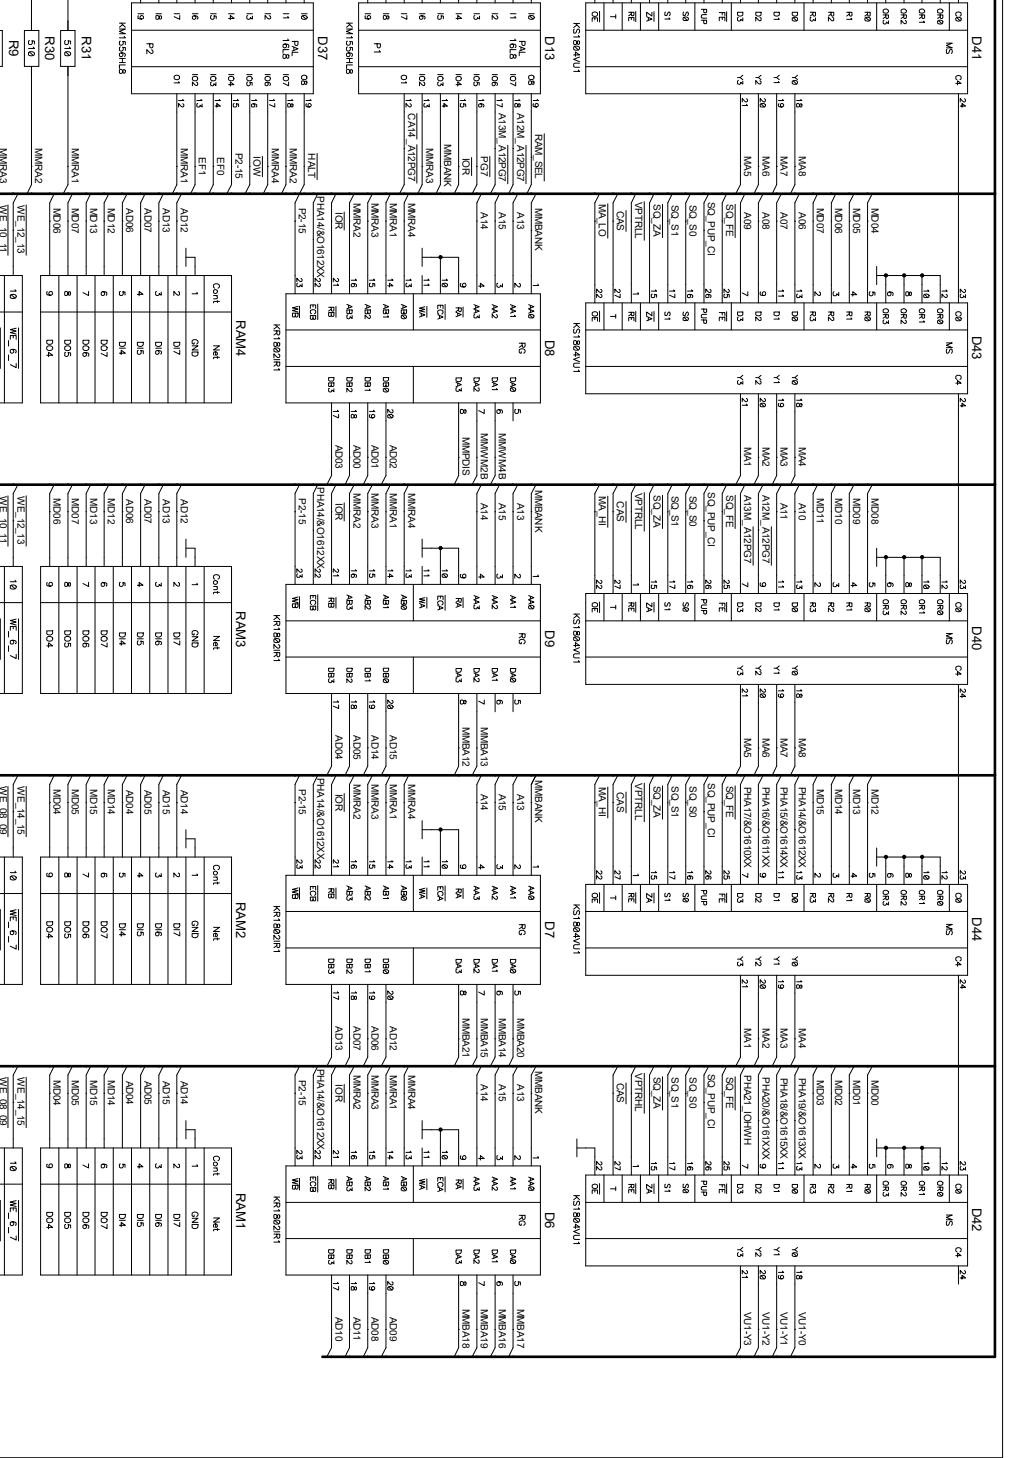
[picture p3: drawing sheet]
<svg xmlns="http://www.w3.org/2000/svg" width="210mm" height="297mm" viewBox="0 0 210 297" stroke-linecap="round" stroke-linejoin="round" font-family="sans-serif">
<defs><g id="words">
<g font-size="2.7">
<text x="1.9" y="8.1" transform="rotate(90 1.9 8.1)">R9</text>
<text x="9.2" y="7.3" transform="rotate(90 9.2 7.3)">R30</text>
<text x="16.6" y="7.3" transform="rotate(90 16.6 7.3)">R31</text>
<text x="64.7" y="7.3" transform="rotate(90 64.7 7.3)">D37</text>
<text x="110.9" y="7.3" transform="rotate(90 110.9 7.3)">D13</text>
<text x="197.8" y="7.3" transform="rotate(90 197.8 7.3)">D41</text>
<text x="48" y="65.1" transform="rotate(90 48 65.1)">RAM4</text>
<text x="110.9" y="69.1" transform="rotate(90 110.9 69.1)">D8</text>
<text x="197.8" y="68.3" transform="rotate(90 197.8 68.3)">D43</text>
<text x="48" y="124.3" transform="rotate(90 48 124.3)">RAM3</text>
<text x="110.9" y="128.2" transform="rotate(90 110.9 128.2)">D9</text>
<text x="197.8" y="127.4" transform="rotate(90 197.8 127.4)">D40</text>
<text x="48" y="183.4" transform="rotate(90 48 183.4)">RAM2</text>
<text x="110.9" y="187.4" transform="rotate(90 110.9 187.4)">D7</text>
<text x="197.8" y="186.6" transform="rotate(90 197.8 186.6)">D44</text>
<text x="48" y="242.6" transform="rotate(90 48 242.6)">RAM1</text>
<text x="197.8" y="245.7" transform="rotate(90 197.8 245.7)">D42</text>
<text x="110.9" y="246.5" transform="rotate(90 110.9 246.5)">D6</text>
</g>
<g font-size="2">
<text x="83" y="23.1" transform="rotate(90 83 23.1)">CA14_A12PG7</text>
<text x="101.5" y="23" transform="rotate(90 101.5 23)">A13M_A12PG7</text>
<text x="105.2" y="23" transform="rotate(90 105.2 23)">A12M_A12PG7</text>
<text x="90.4" y="29.4" transform="rotate(90 90.4 29.4)">MMBANK</text>
<text x="108.8" y="27.2" transform="rotate(90 108.8 27.2)">RAM_SEL</text>
<text x="-.2" y="30.1" transform="rotate(90 -.2 30.1)">MMRA3</text>
<text x="7.2" y="30.1" transform="rotate(90 7.2 30.1)">MMRA2</text>
<text x="14.6" y="30.1" transform="rotate(90 14.6 30.1)">MMRA1</text>
<text x="36.8" y="30.1" transform="rotate(90 36.8 30.1)">MMRA1</text>
<text x="40.4" y="32" transform="rotate(90 40.4 32)">EF1</text>
<text x="44.2" y="32" transform="rotate(90 44.2 32)">EF0</text>
<text x="47.9" y="31.1" transform="rotate(90 47.9 31.1)">P2-15</text>
<text x="51.6" y="31.8" transform="rotate(90 51.6 31.8)">IOW</text>
<text x="55.3" y="30.1" transform="rotate(90 55.3 30.1)">MMRA4</text>
<text x="58.9" y="30.1" transform="rotate(90 58.9 30.1)">MMRA2</text>
<text x="62.6" y="31.2" transform="rotate(90 62.6 31.2)">HALT</text>
<text x="86.7" y="30.1" transform="rotate(90 86.7 30.1)">MMRA3</text>
<text x="94.1" y="32.1" transform="rotate(90 94.1 32.1)">IOR</text>
<text x="97.8" y="31.8" transform="rotate(90 97.8 31.8)">PG7</text>
<text x="151.4" y="31.8" transform="rotate(90 151.4 31.8)">MA5</text>
<text x="155.1" y="31.8" transform="rotate(90 155.1 31.8)">MA6</text>
<text x="158.7" y="31.8" transform="rotate(90 158.7 31.8)">MA7</text>
<text x="162.5" y="31.8" transform="rotate(90 162.5 31.8)">MA8</text>
<text x="-.2" y="41.7" transform="rotate(90 -.2 41.7)">WE_10_11</text>
<text x="3.5" y="41.7" transform="rotate(90 3.5 41.7)">WE_12_13</text>
<text x="64.5" y="40" transform="rotate(90 64.5 40)">PHA14/&amp;O1612XX</text>
<text x="71.9" y="41.2" transform="rotate(90 71.9 41.2)">MMRA2</text>
<text x="75.6" y="41.2" transform="rotate(90 75.6 41.2)">MMRA3</text>
<text x="79.3" y="41.2" transform="rotate(90 79.3 41.2)">MMRA1</text>
<text x="83" y="41.2" transform="rotate(90 83 41.2)">MMRA4</text>
<text x="121.8" y="41.5" transform="rotate(90 121.8 41.5)">MA_LO</text>
<text x="129.2" y="41" transform="rotate(90 129.2 41)">VPTRLL</text>
<text x="132.9" y="41.6" transform="rotate(90 132.9 41.6)">SQ_ZA</text>
<text x="136.6" y="41.6" transform="rotate(90 136.6 41.6)">SQ_S1</text>
<text x="140.3" y="41.6" transform="rotate(90 140.3 41.6)">SQ_S0</text>
<text x="144" y="41" transform="rotate(90 144 41)">SQ_PUP_CI</text>
<text x="147.7" y="41.6" transform="rotate(90 147.7 41.6)">SQ_FE</text>
<text x="10.9" y="42.2" transform="rotate(90 10.9 42.2)">MD06</text>
<text x="14.6" y="42.2" transform="rotate(90 14.6 42.2)">MD07</text>
<text x="18.3" y="42.2" transform="rotate(90 18.3 42.2)">MD13</text>
<text x="22" y="42.2" transform="rotate(90 22 42.2)">MD12</text>
<text x="25.7" y="42.3" transform="rotate(90 25.7 42.3)">AD06</text>
<text x="29.4" y="42.3" transform="rotate(90 29.4 42.3)">AD07</text>
<text x="33.1" y="42.3" transform="rotate(90 33.1 42.3)">AD13</text>
<text x="36.8" y="42.3" transform="rotate(90 36.8 42.3)">AD12</text>
<text x="60.8" y="42.2" transform="rotate(90 60.8 42.2)">P2-15</text>
<text x="68.2" y="43.1" transform="rotate(90 68.2 43.1)">IOR</text>
<text x="97.8" y="43.1" transform="rotate(90 97.8 43.1)">A14</text>
<text x="101.5" y="43.1" transform="rotate(90 101.5 43.1)">A15</text>
<text x="105.2" y="43.1" transform="rotate(90 105.2 43.1)">A13</text>
<text x="108.8" y="42.3" transform="rotate(90 108.8 42.3)">MMBANK</text>
<text x="125.5" y="42.8" transform="rotate(90 125.5 42.8)">CAS</text>
<text x="151.4" y="43.1" transform="rotate(90 151.4 43.1)">A09</text>
<text x="155.1" y="43.1" transform="rotate(90 155.1 43.1)">A08</text>
<text x="158.7" y="43.1" transform="rotate(90 158.7 43.1)">A07</text>
<text x="162.5" y="43.1" transform="rotate(90 162.5 43.1)">A06</text>
<text x="166.2" y="42.2" transform="rotate(90 166.2 42.2)">MD07</text>
<text x="169.9" y="42.2" transform="rotate(90 169.9 42.2)">MD06</text>
<text x="173.5" y="42.2" transform="rotate(90 173.5 42.2)">MD05</text>
<text x="177.2" y="42.2" transform="rotate(90 177.2 42.2)">MD04</text>
<text x="94.1" y="88.9" transform="rotate(90 94.1 88.9)">MMPDIS</text>
<text x="97.8" y="88.2" transform="rotate(90 97.8 88.2)">MMWM2B</text>
<text x="101.5" y="88.2" transform="rotate(90 101.5 88.2)">MMWM4B</text>
<text x="68.2" y="90.5" transform="rotate(90 68.2 90.5)">AD03</text>
<text x="71.9" y="90.5" transform="rotate(90 71.9 90.5)">AD00</text>
<text x="75.6" y="90.5" transform="rotate(90 75.6 90.5)">AD01</text>
<text x="79.3" y="90.5" transform="rotate(90 79.3 90.5)">AD02</text>
<text x="151.4" y="90.9" transform="rotate(90 151.4 90.9)">MA1</text>
<text x="155.1" y="90.9" transform="rotate(90 155.1 90.9)">MA2</text>
<text x="158.7" y="90.9" transform="rotate(90 158.7 90.9)">MA3</text>
<text x="162.5" y="90.9" transform="rotate(90 162.5 90.9)">MA4</text>
<text x="-.2" y="100.9" transform="rotate(90 -.2 100.9)">WE_10_11</text>
<text x="3.5" y="100.9" transform="rotate(90 3.5 100.9)">WE_12_13</text>
<text x="10.9" y="101.3" transform="rotate(90 10.9 101.3)">MD06</text>
<text x="14.6" y="101.3" transform="rotate(90 14.6 101.3)">MD07</text>
<text x="18.3" y="101.3" transform="rotate(90 18.3 101.3)">MD13</text>
<text x="22" y="101.3" transform="rotate(90 22 101.3)">MD12</text>
<text x="25.7" y="101.5" transform="rotate(90 25.7 101.5)">AD06</text>
<text x="29.4" y="101.5" transform="rotate(90 29.4 101.5)">AD07</text>
<text x="33.1" y="101.5" transform="rotate(90 33.1 101.5)">AD13</text>
<text x="36.8" y="101.5" transform="rotate(90 36.8 101.5)">AD12</text>
<text x="60.8" y="101.3" transform="rotate(90 60.8 101.3)">P2-15</text>
<text x="64.5" y="99.1" transform="rotate(90 64.5 99.1)">PHA14/&amp;O1612XX</text>
<text x="71.9" y="100.4" transform="rotate(90 71.9 100.4)">MMRA2</text>
<text x="75.6" y="100.4" transform="rotate(90 75.6 100.4)">MMRA3</text>
<text x="79.3" y="100.4" transform="rotate(90 79.3 100.4)">MMRA1</text>
<text x="83" y="100.4" transform="rotate(90 83 100.4)">MMRA4</text>
<text x="108.8" y="99.6" transform="rotate(90 108.8 99.6)">MMBANK</text>
<text x="121.8" y="100.9" transform="rotate(90 121.8 100.9)">MA_HI</text>
<text x="129.2" y="100.2" transform="rotate(90 129.2 100.2)">VPTRLL</text>
<text x="132.9" y="100.7" transform="rotate(90 132.9 100.7)">SQ_ZA</text>
<text x="136.6" y="100.8" transform="rotate(90 136.6 100.8)">SQ_S1</text>
<text x="140.3" y="100.8" transform="rotate(90 140.3 100.8)">SQ_S0</text>
<text x="144" y="100.1" transform="rotate(90 144 100.1)">SQ_PUP_CI</text>
<text x="147.7" y="100.7" transform="rotate(90 147.7 100.7)">SQ_FE</text>
<text x="151.4" y="100.6" transform="rotate(90 151.4 100.6)">A13M_A12PG7</text>
<text x="155.1" y="100.6" transform="rotate(90 155.1 100.6)">A12M_A12PG7</text>
<text x="166.2" y="101.3" transform="rotate(90 166.2 101.3)">MD11</text>
<text x="169.9" y="101.3" transform="rotate(90 169.9 101.3)">MD10</text>
<text x="173.5" y="101.3" transform="rotate(90 173.5 101.3)">MD09</text>
<text x="177.2" y="101.3" transform="rotate(90 177.2 101.3)">MD08</text>
<text x="68.2" y="102.3" transform="rotate(90 68.2 102.3)">IOR</text>
<text x="97.8" y="102.3" transform="rotate(90 97.8 102.3)">A14</text>
<text x="101.5" y="102.3" transform="rotate(90 101.5 102.3)">A15</text>
<text x="105.2" y="102.3" transform="rotate(90 105.2 102.3)">A13</text>
<text x="125.5" y="102" transform="rotate(90 125.5 102)">CAS</text>
<text x="158.7" y="102.3" transform="rotate(90 158.7 102.3)">A11</text>
<text x="162.5" y="102.3" transform="rotate(90 162.5 102.3)">A10</text>
<text x="68.2" y="149.6" transform="rotate(90 68.2 149.6)">AD04</text>
<text x="71.9" y="149.6" transform="rotate(90 71.9 149.6)">AD05</text>
<text x="75.6" y="149.6" transform="rotate(90 75.6 149.6)">AD14</text>
<text x="79.3" y="149.6" transform="rotate(90 79.3 149.6)">AD15</text>
<text x="94.1" y="147.9" transform="rotate(90 94.1 147.9)">MMBA12</text>
<text x="97.8" y="147.9" transform="rotate(90 97.8 147.9)">MMBA13</text>
<text x="151.4" y="150.1" transform="rotate(90 151.4 150.1)">MA5</text>
<text x="155.1" y="150.1" transform="rotate(90 155.1 150.1)">MA6</text>
<text x="158.7" y="150.1" transform="rotate(90 158.7 150.1)">MA7</text>
<text x="162.5" y="150.1" transform="rotate(90 162.5 150.1)">MA8</text>
<text x="-.2" y="160" transform="rotate(90 -.2 160)">WE_08_09</text>
<text x="3.5" y="160" transform="rotate(90 3.5 160)">WE_14_15</text>
<text x="10.9" y="160.5" transform="rotate(90 10.9 160.5)">MD04</text>
<text x="14.6" y="160.5" transform="rotate(90 14.6 160.5)">MD05</text>
<text x="18.3" y="160.5" transform="rotate(90 18.3 160.5)">MD15</text>
<text x="22" y="160.5" transform="rotate(90 22 160.5)">MD14</text>
<text x="25.7" y="160.6" transform="rotate(90 25.7 160.6)">AD04</text>
<text x="29.4" y="160.6" transform="rotate(90 29.4 160.6)">AD05</text>
<text x="33.1" y="160.6" transform="rotate(90 33.1 160.6)">AD15</text>
<text x="36.8" y="160.6" transform="rotate(90 36.8 160.6)">AD14</text>
<text x="60.8" y="160.5" transform="rotate(90 60.8 160.5)">P2-15</text>
<text x="64.5" y="158.2" transform="rotate(90 64.5 158.2)">PHA14/&amp;O1612XX</text>
<text x="68.2" y="161.4" transform="rotate(90 68.2 161.4)">IOR</text>
<text x="71.9" y="159.5" transform="rotate(90 71.9 159.5)">MMRA2</text>
<text x="75.6" y="159.5" transform="rotate(90 75.6 159.5)">MMRA3</text>
<text x="79.3" y="159.5" transform="rotate(90 79.3 159.5)">MMRA1</text>
<text x="83" y="159.5" transform="rotate(90 83 159.5)">MMRA4</text>
<text x="97.8" y="161.4" transform="rotate(90 97.8 161.4)">A14</text>
<text x="101.5" y="161.4" transform="rotate(90 101.5 161.4)">A15</text>
<text x="105.2" y="161.4" transform="rotate(90 105.2 161.4)">A13</text>
<text x="108.8" y="158.7" transform="rotate(90 108.8 158.7)">MMBANK</text>
<text x="121.8" y="160.1" transform="rotate(90 121.8 160.1)">MA_HI</text>
<text x="125.5" y="161.1" transform="rotate(90 125.5 161.1)">CAS</text>
<text x="129.2" y="159.3" transform="rotate(90 129.2 159.3)">VPTRLL</text>
<text x="132.9" y="159.9" transform="rotate(90 132.9 159.9)">SQ_ZA</text>
<text x="136.6" y="159.9" transform="rotate(90 136.6 159.9)">SQ_S1</text>
<text x="140.3" y="159.9" transform="rotate(90 140.3 159.9)">SQ_S0</text>
<text x="144" y="159.3" transform="rotate(90 144 159.3)">SQ_PUP_CI</text>
<text x="147.7" y="159.9" transform="rotate(90 147.7 159.9)">SQ_FE</text>
<text x="151.4" y="160" transform="rotate(90 151.4 160)">PHA17/&amp;O1610XX</text>
<text x="155.1" y="160" transform="rotate(90 155.1 160)">PHA16/&amp;O1611XX</text>
<text x="158.7" y="160" transform="rotate(90 158.7 160)">PHA15/&amp;O1614XX</text>
<text x="162.5" y="160" transform="rotate(90 162.5 160)">PHA14/&amp;O1612XX</text>
<text x="166.2" y="160.5" transform="rotate(90 166.2 160.5)">MD15</text>
<text x="169.9" y="160.5" transform="rotate(90 169.9 160.5)">MD14</text>
<text x="173.5" y="160.5" transform="rotate(90 173.5 160.5)">MD13</text>
<text x="177.2" y="160.5" transform="rotate(90 177.2 160.5)">MD12</text>
<text x="68.2" y="208.8" transform="rotate(90 68.2 208.8)">AD13</text>
<text x="71.9" y="208.8" transform="rotate(90 71.9 208.8)">AD07</text>
<text x="75.6" y="208.8" transform="rotate(90 75.6 208.8)">AD06</text>
<text x="79.3" y="208.8" transform="rotate(90 79.3 208.8)">AD12</text>
<text x="94.1" y="207.1" transform="rotate(90 94.1 207.1)">MMBA21</text>
<text x="97.8" y="207.1" transform="rotate(90 97.8 207.1)">MMBA15</text>
<text x="101.5" y="207.1" transform="rotate(90 101.5 207.1)">MMBA14</text>
<text x="105.2" y="207.1" transform="rotate(90 105.2 207.1)">MMBA20</text>
<text x="151.4" y="209.2" transform="rotate(90 151.4 209.2)">MA1</text>
<text x="155.1" y="209.2" transform="rotate(90 155.1 209.2)">MA2</text>
<text x="158.7" y="209.2" transform="rotate(90 158.7 209.2)">MA3</text>
<text x="162.5" y="209.2" transform="rotate(90 162.5 209.2)">MA4</text>
<text x="-.2" y="219.2" transform="rotate(90 -.2 219.2)">WE_08_09</text>
<text x="3.5" y="219.2" transform="rotate(90 3.5 219.2)">WE_14_15</text>
<text x="10.9" y="219.6" transform="rotate(90 10.9 219.6)">MD04</text>
<text x="14.6" y="219.6" transform="rotate(90 14.6 219.6)">MD05</text>
<text x="18.3" y="219.6" transform="rotate(90 18.3 219.6)">MD15</text>
<text x="22" y="219.6" transform="rotate(90 22 219.6)">MD14</text>
<text x="25.7" y="219.8" transform="rotate(90 25.7 219.8)">AD04</text>
<text x="29.4" y="219.8" transform="rotate(90 29.4 219.8)">AD05</text>
<text x="33.1" y="219.8" transform="rotate(90 33.1 219.8)">AD15</text>
<text x="36.8" y="219.8" transform="rotate(90 36.8 219.8)">AD14</text>
<text x="60.8" y="219.6" transform="rotate(90 60.8 219.6)">P2-15</text>
<text x="64.5" y="217.4" transform="rotate(90 64.5 217.4)">PHA14/&amp;O1612XX</text>
<text x="68.2" y="220.6" transform="rotate(90 68.2 220.6)">IOR</text>
<text x="71.9" y="218.7" transform="rotate(90 71.9 218.7)">MMRA2</text>
<text x="75.6" y="218.7" transform="rotate(90 75.6 218.7)">MMRA3</text>
<text x="79.3" y="218.7" transform="rotate(90 79.3 218.7)">MMRA1</text>
<text x="83" y="218.7" transform="rotate(90 83 218.7)">MMRA4</text>
<text x="97.8" y="220.6" transform="rotate(90 97.8 220.6)">A14</text>
<text x="101.5" y="220.6" transform="rotate(90 101.5 220.6)">A15</text>
<text x="105.2" y="220.6" transform="rotate(90 105.2 220.6)">A13</text>
<text x="108.8" y="217.9" transform="rotate(90 108.8 217.9)">MMBANK</text>
<text x="125.5" y="220.3" transform="rotate(90 125.5 220.3)">CAS</text>
<text x="129.2" y="218.3" transform="rotate(90 129.2 218.3)">VPTRHL</text>
<text x="132.9" y="219" transform="rotate(90 132.9 219)">SQ_ZA</text>
<text x="136.6" y="219.1" transform="rotate(90 136.6 219.1)">SQ_S1</text>
<text x="140.3" y="219.1" transform="rotate(90 140.3 219.1)">SQ_S0</text>
<text x="144" y="218.4" transform="rotate(90 144 218.4)">SQ_PUP_CI</text>
<text x="147.7" y="219" transform="rotate(90 147.7 219)">SQ_FE</text>
<text x="151.4" y="218.7" transform="rotate(90 151.4 218.7)">PHA21_IOHWH</text>
<text x="155.1" y="219.1" transform="rotate(90 155.1 219.1)">PHA20/&amp;O161XXX</text>
<text x="158.7" y="219.2" transform="rotate(90 158.7 219.2)">PHA18/&amp;O1615XX</text>
<text x="162.5" y="219.2" transform="rotate(90 162.5 219.2)">PHA19/&amp;O1613XX</text>
<text x="166.2" y="219.6" transform="rotate(90 166.2 219.6)">MD03</text>
<text x="169.9" y="219.6" transform="rotate(90 169.9 219.6)">MD02</text>
<text x="173.5" y="219.6" transform="rotate(90 173.5 219.6)">MD01</text>
<text x="177.2" y="219.6" transform="rotate(90 177.2 219.6)">MD00</text>
<text x="68.2" y="267.9" transform="rotate(90 68.2 267.9)">AD10</text>
<text x="71.9" y="267.9" transform="rotate(90 71.9 267.9)">AD11</text>
<text x="75.6" y="267.9" transform="rotate(90 75.6 267.9)">AD08</text>
<text x="79.3" y="267.9" transform="rotate(90 79.3 267.9)">AD09</text>
<text x="94.1" y="266.2" transform="rotate(90 94.1 266.2)">MMBA18</text>
<text x="97.8" y="266.2" transform="rotate(90 97.8 266.2)">MMBA19</text>
<text x="101.5" y="266.2" transform="rotate(90 101.5 266.2)">MMBA16</text>
<text x="105.2" y="266.2" transform="rotate(90 105.2 266.2)">MMBA17</text>
<text x="151.4" y="266.9" transform="rotate(90 151.4 266.9)">VU1-Y3</text>
<text x="155.1" y="266.9" transform="rotate(90 155.1 266.9)">VU1-Y2</text>
<text x="158.7" y="266.9" transform="rotate(90 158.7 266.9)">VU1-Y1</text>
<text x="162.5" y="266.9" transform="rotate(90 162.5 266.9)">VU1-Y0</text>
</g>
</g></defs>
<g fill="none" stroke="#000" stroke-width=".2">
<path d="M6.4 -.1v6.2M13.8 -.1v6.2M28.6 -.1v.7M32.3 -.1v.7M36 -.1v.7M39.7 -.1v.7M43.4 -.1v.7M47.1 -.1v.7M50.8 -.1v.7M54.5 -.1v.7M58.2 -.1v.7M61.9 -.1v.7"/>
<path d="M74.8 -.1v.7M78.5 -.1v.7M82.2 -.1v.7M85.9 -.1v.7M89.6 -.1v.7M93.3 -.1v.7M97 -.1v.7M100.7 -.1v.7M104.4 -.1v.7M108.1 -.1v.7M121 -.1v.7M124.7 -.1v.7"/>
<path d="M128.4 -.1v.7M132.1 -.1v.7M135.8 -.1v.7M139.5 -.1v.7M143.2 -.1v.7M146.9 -.1v.7M150.6 -.1v.7M154.3 -.1v.7M158 -.1v.7M161.7 -.1v.7M165.4 -.1v.7M169.1 -.1v.7"/>
<path d="M172.7 -.1v.7M176.5 -.1v.7M180.2 -.1v.7M183.9 -.1v.7M187.5 -.1v.7M191.2 -.1v.7M194.9 -.1v.7M203.9 -.1v296.6h-204M0 6.2h.5v7.3h-.6M5 6.2h2.9v7.3h-2.9zM5.8 10.7l.5-.2a.54 .54 0 0 1 .7 .5 .68 .68 0 0 1-1.2 0zM6 10.6l.8 .7"/>
<path d="M6 8.2a.44 .44 0 0 0-.2 .7 .44 .44 0 0 0 .7 .1 .44 .44 0 0 0 0-.7l.5 .1v.6M6.4 13.6v24l-.9 1.8M6.8 9.6l.2 .3h-1.2M12.3 6.2h3v7.3h-3zM13.2 10.7l.4-.2a.54 .54 0 0 1 .8 .5 .68 .68 0 0 1-1.2 0zM13.3 8.2a.44 .44 0 0 0-.1 .7 .44 .44 0 0 0 .6 .1 .44 .44 0 0 0 0-.7l.6 .1v.6M13.3 10.6l.8 .7M13.8 13.6v24l-.9 1.8M14.1 9.6l.3 .3h-1.2M24.3 5.9h1.2l-1.2 .5 1.2 .5h-1.2M24.3 4.7h1.2M24.3 11.9h1.2"/>
<path d="M24.3 12.7h1.2M24.3 14.2h.5l.3 .6h.3v-.6h-.2l-.4 .7h-.4zM24.5 8.4a.44 .44 0 0 0-.2 .6 .44 .44 0 0 0 .7 .1 .44 .44 0 0 0 0-.7l.5 .1v.6M24.5 9.6a.44 .44 0 0 0-.2 .6 .44 .44 0 0 0 .7 .1 .44 .44 0 0 0 0-.7l.5 .1v.6M24.7 10.8a.39 .39 0 0 1 .3 .5 .39 .39 0 0 1-.6 .1 .39 .39 0 0 1 0-.6h.3a.59 .59 0 0 1 .8 .4l-.2 .3M24.7 4.7l.8 .8M24.9 11.9v.8M25 5l-.7 .5M25.3 7.4l.2 .3h-1.2M25.5 13.2h-1.2v.7M26.7 .6h37v18.5h-37zM26.7 6.1h37"/>
<path d="M26.7 13.6h37M28.1 2.8h1.1M28.2 3.2l-.1 .1v.5l.4 .1a.48 .48 0 0 0 .7-.4 .36 .36 0 0 0-.3-.3 .36 .36 0 0 0-.4 .3 .36 .36 0 0 0 .3 .4M29.9 8.9h1.2l-.1 .8-.5-.1v-.7M30.8 10.2l.3 .2v.4l-.2 .1-.4-.2-.6-.6v.8M31.7 2.8h1.1M31.8 3.2h.4l.2 .6h.4v-.5h-.4a.46 .46 0 0 1-.1 .5 .46 .46 0 0 1-.6 0zM35.4 2.8h1.2M36 19.1v18.5l-.9 1.8M36.3 16.6l.2 .3h-1.1M36.6 3.2v.7l-1.2-.5M39.1 2.8h1.2"/>
<path d="M39.1 15.2h1.1M39.5 3.2a.36 .36 0 0 1 .3 .5 .36 .36 0 0 1-.6 .2 .36 .36 0 0 1 .1-.6l.2-.1a.57 .57 0 0 1 .8 .5l-.2 .2M39.7 19.1v18.5l-.9 1.8M40 16.7a.31 .31 0 0 1 .2 .4 .31 .31 0 0 1-.4 .2l-.7-.6v.8M42.8 2.8h1.2M42.8 15.2h1.1M43 16.7a.38 .38 0 0 0-.3 .4 .38 .38 0 0 0 .5 .3 .38 .38 0 0 0 .3-.4l.4 .4v-.6M43 3.2a.42 .42 0 0 0-.1 .6 .42 .42 0 0 0 .6 0 .42 .42 0 0 0 0-.6l.5 .1v.5M43.4 19.1v18.5l-.9 1.8M46.5 3.8h1.1l-.7-.6v.8M46.5 17.2h1.1l-.7-.5v.8M46.5 2.8h1.1"/>
<path d="M46.5 15.2h1.1M47.1 19.1v18.5l-1 1.8M50.2 2.8h1.1M50.2 15.2h1.1M50.4 16.7a.41 .41 0 0 0-.2 .6 .41 .41 0 0 0 .6 .1 .41 .41 0 0 0 0-.7l.5 .1v.5M50.4 3.2a.4 .4 0 0 0-.1 .6 .4 .4 0 0 0 .6-.2l.4 .3v-.6M50.8 19.1v18.5l-1 1.8M53.9 2.8h1.1M53.9 15.2h1.1M54.3 16.7a.36 .36 0 0 1 .3 .5 .36 .36 0 0 1-.6 .2 .36 .36 0 0 1 0-.6h.8l.2 .2-.1 .4M54.5 19.1v18.5l-.9 1.8M54.7 3.2l.3 .3v.2l-.2 .2-.3-.1-.6-.6v.7"/>
<path d="M57.6 11.2l.4-.1 .3 .7h.4v-.6l-.2-.1-.5 .7h-.4zM57.6 2.8h1.2M57.6 15.2h1.1M57.9 9a.39 .39 0 0 1 .4 .5 .39 .39 0 0 1-.7 .1 .39 .39 0 0 1 .1-.6h.2a.59 .59 0 0 1 .9 .4l-.2 .3M58.2 19.1v18.5l-.9 1.8M58.5 3.3l.3 .3h-1.2M58.5 7.9l.3 .3h-1.2M58.7 16.7v.8l-1.1-.6M58.8 10.1h-1.2v.7M59.4 9.4l1.2 .5-1.2 .5M59.4 8.4h1.2l-.1 .8-.5-.1v-.7M59.8 9.6v.6"/>
<path d="M60.6 10.6h-1.2v.8M61.3 3.3a.59 .59 0 0 1 .7-.2 .59 .59 0 0 1 .4 .7 .59 .59 0 0 1-.7 .2 .59 .59 0 0 1-.4-.7zM61.3 2.8h1.2M61.3 16.6l.4-.2 .3 .7h.4v-.5l-.2-.1-.4 .7h-.3l-.2-.1zM61.5 3.2l.7 .7M61.9 19.1v18.5l-1.9 3.7v18.5M70.5 14.2h.5l.3 .6h.3v-.6h-.2l-.4 .7h-.5zM70.5 5.9h1.2l-1.2 .5 1.2 .5h-1.2M70.5 4.7h1.2M70.5 11.9h1.2M70.5 12.7h1.2M70.7 8.4a.44 .44 0 0 0-.2 .6 .44 .44 0 0 0 .7 .1 .44 .44 0 0 0-.1-.7l.6 .1v.6"/>
<path d="M70.7 9.6a.44 .44 0 0 0-.2 .6 .44 .44 0 0 0 .7 .1 .44 .44 0 0 0-.1-.7l.6 .1v.6M70.8 4.7l.9 .8M70.8 10.8a.39 .39 0 0 1 .4 .5 .39 .39 0 0 1-.6 .1 .39 .39 0 0 1 0-.6h.2a.59 .59 0 0 1 .9 .4l-.2 .3M71.1 11.9v.8M71.1 5l-.6 .5M71.4 7.4l.3 .3h-1.2M71.7 13.2h-1.2v.7M72.9 .6h37v18.5h-37zM72.9 6.1h37M72.9 13.6h37M74.3 2.8h1.1M74.4 3.2l-.1 .1v.5l.4 .1a.48 .48 0 0 0 .7-.4 .36 .36 0 0 0-.3-.3 .36 .36 0 0 0-.4 .3 .36 .36 0 0 0 .3 .4"/>
<path d="M76.1 8.9h1.3l-.2 .8-.4-.1-.1-.7M77.1 10.3l.3 .3h-1.3M78 2.8h1.1M78 3.2h.4l.3 .6h.3v-.5h-.3a.46 .46 0 0 1-.2 .5 .46 .46 0 0 1-.5 0zM81.6 2.8h1.2M82.2 19.1v18.5l-.9 1.8M82.5 16.6l.2 .3h-1.1M82.8 3.2v.7l-1.2-.5M85.3 2.8h1.2M85.3 15.2h1.1M85.7 3.2a.36 .36 0 0 1 .3 .5 .36 .36 0 0 1-.6 .2 .36 .36 0 0 1 0-.6l.3-.1a.57 .57 0 0 1 .8 .5l-.2 .2M85.9 19.1v18.5l-.9 1.8"/>
<path d="M86.2 16.7a.31 .31 0 0 1 .2 .4 .31 .31 0 0 1-.4 .2l-.7-.6v.8M89 2.8h1.2M89 15.2h1.1M89.2 16.7a.38 .38 0 0 0-.3 .4 .38 .38 0 0 0 .5 .3 .38 .38 0 0 0 .3-.4l.4 .4v-.6M89.2 3.2a.42 .42 0 0 0-.1 .6 .42 .42 0 0 0 .6 0 .42 .42 0 0 0 0-.6l.5 .1v.5M89.6 19.1v18.5l-.9 1.8M92.7 3.8h1.2l-.8-.6v.8M92.7 17.2h1.1l-.7-.5v.8M92.7 2.8h1.2M92.7 15.2h1.1M93.3 19.1v18.5l-.9 1.8M96.4 2.8h1.1"/>
<path d="M96.4 15.2h1.1M96.6 16.7a.41 .41 0 0 0-.2 .6 .41 .41 0 0 0 .6 .1 .41 .41 0 0 0 0-.7l.5 .1v.5M96.6 3.2a.4 .4 0 0 0-.1 .6 .4 .4 0 0 0 .6-.2l.4 .3v-.6M97 19.1v18.5l-1 1.8M100.1 2.8h1.1M100.1 15.2h1.1M100.5 16.7a.36 .36 0 0 1 .3 .5 .36 .36 0 0 1-.6 .2 .36 .36 0 0 1 0-.6h.8l.2 .2-.1 .4M100.7 19.1v18.5l-1 1.8M100.9 3.2l.3 .3v.2l-.2 .2-.4-.1-.5-.6v.7M103.8 11.2l.4-.1 .3 .7h.4v-.6l-.2-.1-.5 .7h-.4zM103.8 2.8h1.2M103.8 15.2h1.1"/>
<path d="M104.1 9a.39 .39 0 0 1 .3 .5 .39 .39 0 0 1-.6 .1 .39 .39 0 0 1 .1-.6h.2a.59 .59 0 0 1 .9 .4l-.2 .3M104.4 19.1v18.5l-.9 1.8M104.7 3.3l.3 .3h-1.2M104.7 7.9l.3 .3h-1.2M104.9 16.7v.8l-1.1-.6M105 10.1h-1.2v.7M105.6 8.4h1.2l-.1 .8-.5-.1-.1-.7M105.6 9.4l1.2 .5-1.2 .5M106 9.6v.6M106.8 10.6h-1.2v.8M107.5 2.8h1.2M107.5 16.6l.4-.2 .3 .7h.4v-.5l-.2-.1-.4 .7h-.3l-.2-.1z"/>
<path d="M107.5 3.3a.59 .59 0 0 1 .7-.2 .59 .59 0 0 1 .4 .7 .59 .59 0 0 1-.7 .2 .59 .59 0 0 1-.4-.7zM107.7 3.2l.7 .7M108.1 19.1v18.5l-.9 1.8M116.7 8.4l.5-.1 .3 .7h.3v-.6l-.2-.1-.4 .7h-.5zM116.7 9.6l.5-.2a.54 .54 0 0 1 .7 .5 .68 .68 0 0 1-1.2 0zM116.7 11.2h1.2l-.9-.6v.9M116.7 4.8h1.2M116.8 5.9l-.1 .1 .1 .7h.3l.3-.7 .3-.1 .2 .3-.2 .5M116.9 9.4l.7 .8M117 4.8l.9 .8M117.3 5.1l-.6 .5M117.6 7.2l.3 .3h-1.2"/>
<path d="M117.6 14.2l.3 .3h-1.2M117.9 12.8h-.9a.44 .44 0 0 0-.3 .5 .44 .44 0 0 0 .3 .4h.9M117.9 11.6l-1.2 .5 1.2 .4M119.1 .6h77.7v18.5h-77.7zM119.1 6.1h77.7M119.1 13.6h77.7M120.4 4.4v-.8h1.1v.8M121 3.6v.5M121.9 2.3v2.2M122.8 .6v5.5M124.2 3.4h1M125.2 3v.8"/>
<path d="M126.6 .6v5.5M127.9 4.2v-.6h1v.6M127.9 2.5h1v.7h-.4l-.1-.7M128.4 3.6v.4M128.4 2.9l-.5 .3M129.3 2.3v2.1M130.3 .6v5.5M131.5 3.4l1.1 .5-1.1 .4M131.9 3.6v.5M132.6 2.5v.8l-1.1-.8v.8M133 2.4v2M134 .6v5.5"/>
<path d="M135.3 2.4l-.1 .7 .4 .1 .3-.6 .2-.2 .2 .3-.2 .5M136.1 3.6l.2 .3h-1.1M138.9 3.6a.56 .56 0 0 1 .7-.2 .56 .56 0 0 1 .4 .7l-.9 .1-.2-.1zM139.1 2.4l-.2 .7 .5 .1 .2-.6 .2-.2 .2 .3-.2 .5M139.1 3.5l.7 .7M141.3 .6v5.5M142.6 1.9h1.1v.7h-.5l-.1-.7M142.6 4.1h1.1v.7h-.5l-.1-.7M143.7 3h-.8l-.3 .2v.4l1.1 .1M146.3 2.6h1.1v.7M146.3 4.2v-.7h1.1v.7M146.9 2.6v.4"/>
<path d="M146.9 3.5v.5M147.8 2.4v2M148.8 .6v5.5M150 2.5h1.1v.4a.55 .55 0 0 1-.6 .4 .55 .55 0 0 1-.5-.4zM150.2 3.5a.38 .38 0 0 0-.2 .7 .38 .38 0 0 0 .7-.3l.4 .3v-.6M150.2 16.4a.38 .38 0 0 0-.3 .4 .38 .38 0 0 0 .4 .3 .38 .38 0 0 0 .4-.4l.4 .4v-.6M150.5 15.8l.6 .4M150.6 19.1v18.5l-1 1.8M151.1 15.3l-.6 .5h-.5M153.7 2.5h1.1v.4a.55 .55 0 0 1-.5 .4 .55 .55 0 0 1-.6-.4zM154.3 19.1v18.5l-.9 1.8M154.3 15.8l.5 .4"/>
<path d="M154.6 3.6a.31 .31 0 0 1 .2 .4 .31 .31 0 0 1-.4 .2l-.7-.7v.8M154.6 16.4a.31 .31 0 0 1 .2 .4 .31 .31 0 0 1-.4 .2l-.7-.6v.8M154.8 15.3l-.5 .5h-.6M157.4 2.5h1.1v.4a.55 .55 0 0 1-.5 .4 .55 .55 0 0 1-.6-.4zM158 19.1v18.5l-.9 1.8M158 15.8l.5 .4M158.3 3.7l.2 .2h-1.1M158.3 16.6l.2 .2h-1.1M158.5 15.3l-.5 .5h-.6M161.1 2.5h1.1v.4a.55 .55 0 0 1-.5 .4 .55 .55 0 0 1-.6-.4zM161.1 3.7a.59 .59 0 0 1 .7-.2 .59 .59 0 0 1 .4 .6 .59 .59 0 0 1-.7 .2 .59 .59 0 0 1-.4-.6zM161.1 16.6l.6-.2h.3l.2 .3a.55 .55 0 0 1-.5 .5 .55 .55 0 0 1-.6-.5z"/>
<path d="M161.3 3.6l.7 .6M161.3 16.4l.7 .7M161.7 19.1v18.5l-.9 1.8M161.7 15.8l.5 .4M162.2 15.3l-.5 .5h-.6M163.5 .6v5.5M164.8 2.5h1.1l-.1 .7h-.4l-.1-.7M165 3.5a.38 .38 0 0 0-.2 .7 .38 .38 0 0 0 .6-.3l.5 .3v-.6M165.3 2.9l-.5 .4M168.5 2.5h1.1l-.1 .7h-.4l-.1-.7M169 2.9l-.5 .4M169.3 3.6a.31 .31 0 0 1 .3 .4 .31 .31 0 0 1-.4 .2l-.7-.7v.8"/>
<path d="M172.2 2.5h1.1l-.1 .7h-.4l-.1-.7M172.7 2.9l-.5 .4M173.1 3.7l.2 .2h-1.1M175.9 2.5h1.1l-.1 .7h-.4v-.7M175.9 3.7a.59 .59 0 0 1 .7-.2 .59 .59 0 0 1 .4 .6 .59 .59 0 0 1-.7 .2 .59 .59 0 0 1-.4-.6zM176.1 3.6l.7 .6M176.5 2.9l-.6 .4M178.3 .6v5.5M179.6 2.1a.51 .51 0 0 1 .8-.3 .51 .51 0 0 1 .1 .8 .51 .51 0 0 1-.7 .1 .51 .51 0 0 1-.2-.6zM179.6 3h1.1l-.1 .8-.4-.1v-.7M179.8 4.1a.38 .38 0 0 0-.3 .5 .38 .38 0 0 0 .4 .3 .38 .38 0 0 0 .4-.4l.4 .3v-.6M180.2 3.4l-.6 .4"/>
<path d="M183.3 2.1a.51 .51 0 0 1 .7-.3 .51 .51 0 0 1 .1 .8 .51 .51 0 0 1-.6 .1 .51 .51 0 0 1-.2-.6zM183.3 3h1.1l-.2 .8-.3-.1-.1-.7M183.8 3.4l-.5 .4M184.1 4.2a.31 .31 0 0 1 .3 .4 .31 .31 0 0 1-.5 .2l-.6-.7v.8M187 3h1.1l-.2 .8-.3-.1-.1-.7M187 2.1a.51 .51 0 0 1 .7-.3 .51 .51 0 0 1 .1 .8 .51 .51 0 0 1-.6 .1 .51 .51 0 0 1-.2-.6zM187.5 3.4l-.5 .4M187.9 4.3l.2 .2h-1.1M190.7 2.1a.51 .51 0 0 1 .8-.3 .51 .51 0 0 1 0 .8 .51 .51 0 0 1-.6 .1 .51 .51 0 0 1-.2-.6zM190.7 4.3l.6-.2 .3 .1 .2 .2a.54 .54 0 0 1-.6 .5 .54 .54 0 0 1-.5-.6zM190.7 3h1.1l-.1 .8-.4-.1-.1-.7M190.9 4.2l.7 .6"/>
<path d="M191.2 3.4l-.5 .4M192.5 8.8h1.2l-1.2 .5 1.2 .4h-1.2M192.6 10l-.1 .2 .1 .7 .3-.1 .3-.6 .3-.2 .2 .3-.2 .6M193.1 .6v5.5M194.4 3.7a.59 .59 0 0 1 .7-.2 .59 .59 0 0 1 .4 .6 .59 .59 0 0 1-.7 .2 .59 .59 0 0 1-.4-.6zM194.4 17h1.1l-.7-.6v.9M194.6 3.6l.7 .6M194.6 3.3a.51 .51 0 0 1 .2-.9 .51 .51 0 0 1 .7 .6l-.3 .3M194.6 16.2a.51 .51 0 0 1 .2-.9 .51 .51 0 0 1 .7 .6l-.3 .3M194.9 19.1v42.5M3.6 39.4l-.9 1.9v14.8M6.4 33.9h.1"/>
<path d="M11 39.4l-.9 1.9v14.8M13.8 33.9h.1M14.7 39.4l-.9 1.9v14.8M18.4 39.4l-.9 1.9v14.8M22.1 39.4l-.9 1.9v14.8M25.8 39.4l-.9 1.9v14.8M29.5 39.4l-.9 1.9v14.8M33.2 39.4l-.9 1.9v14.8M36 33.9h.1M36.9 39.4l-.9 1.9v14.8M37.2 20.2l.2 .2h-1.1M37.2 21.1a.31 .31 0 0 1 .2 .4 .31 .31 0 0 1-.4 .2l-.7-.7v.8"/>
<path d="M39.7 33.9h.1M40.2 21a.38 .38 0 0 0-.3 .5 .38 .38 0 0 0 .4 .3 .38 .38 0 0 0 .4-.4l.4 .4v-.6M40.9 20.2l.2 .2h-1.1M43.4 33.9h.1M43.7 21.6h1.1l-.7-.6v.8M44.6 20.2l.2 .2h-1.1M47.1 33.9h.1M47.6 21a.38 .38 0 0 0-.1 .6 .38 .38 0 0 0 .5 .1 .38 .38 0 0 0 0-.6l.5 .1v.5M48.3 20.2l.2 .2h-1.1M50.8 33.9h.1M51.5 21.1a.33 .33 0 0 1 .3 .5 .33 .33 0 0 1-.5 .1 .33 .33 0 0 1 0-.5l.5-.1 .4 .2v.2l-.1 .3M52 20.2l.2 .2h-1"/>
<path d="M53.4 31.8v4.1M54.5 33.9h.1M55.6 20.2l.3 .2h-1.1M55.9 21v.8l-1.1-.5M58.2 33.9h.1M58.5 21.2l.4-.2 .3 .7h.3l.1-.4-.2-.2-.5 .7h-.3zM59.4 20.2l.2 .2h-1.1M61.9 33.9h.1M62.3 21.1l-.1 .2a.55 .55 0 0 0 .6 .5 .55 .55 0 0 0 .5-.5 .36 .36 0 0 0-.4-.2 .36 .36 0 0 0-.3 .3 .36 .36 0 0 0 .3 .4M63.1 20.2l.2 .2h-1.1M64.5 31.2v5.3M64.6 39.4l-.9 1.9v18.5"/>
<path d="M68.3 39.4l-.9 1.9v18.5M72 39.4l-.9 1.9v18.5M75.8 39.4l-1 1.9v18.5M79.4 39.4l-.9 1.9v18.5M82.2 30.2h.1M83.1 39.4l-.9 1.9v18.5M83.4 20.2l.2 .2h-1M83.4 21.1a.31 .31 0 0 1 .3 .4 .31 .31 0 0 1-.5 .2l-.6-.7v.8M84.8 23.1v5.2M84.8 29.4v7.9M85.9 33.9h.1M86.4 21a.38 .38 0 0 0-.3 .5 .38 .38 0 0 0 .4 .3 .38 .38 0 0 0 .4-.4l.4 .4v-.6"/>
<path d="M87.1 20.2l.2 .2h-1.1M89.6 33.9h.1M89.9 21.6h1.1l-.7-.6v.8M90.8 20.2l.2 .2h-1.1M93.3 33.9h.1M93.8 21a.38 .38 0 0 0-.1 .6 .38 .38 0 0 0 .5 .1 .38 .38 0 0 0 0-.6l.5 .1v.5M94.5 20.2l.2 .2h-1.1M95.9 32.1v3.6M97 33.9h.1M97.7 21.1a.33 .33 0 0 1 .3 .5 .33 .33 0 0 1-.5 .1 .33 .33 0 0 1 0-.5l.5-.1 .4 .2v.2l-.2 .3M97.9 39.4l-.9 1.9v18.5M98.2 20.2l.2 .2h-1"/>
<path d="M99.6 31.8v4.1M100.7 30.2h.1M101.6 39.4l-.9 1.9v18.5M101.9 20.2l.2 .2h-1M102.1 21v.8l-1-.5M103.3 29.5v7.9M104.4 30.2h.1M104.7 21.2l.4-.2 .3 .7h.3l.1-.4-.3-.2-.4 .7h-.3zM105.3 39.4l-.9 1.9v18.5M105.5 20.2l.3 .2h-1.1M107 29.5v7.9M108.1 32h.1"/>
<path d="M108.5 21.1l-.1 .2a.55 .55 0 0 0 .6 .5 .55 .55 0 0 0 .5-.5 .36 .36 0 0 0-.4-.2 .36 .36 0 0 0-.3 .3 .36 .36 0 0 0 .3 .4M109 39.4l-.9 1.9v18.5M109.3 20.2l.2 .2h-1.1M110.7 27.2v9.6M121.9 39.4l-.9 1.9v20.3M125.7 39.4l-1 1.9v20.3M129.3 39.4l-.9 1.9v20.3M133 39.4l-.9 1.9v20.3M136.7 39.4l-.9 1.9v20.3M140.4 39.4l-.9 1.9v20.3M144.1 39.4l-.9 1.9v20.3M147.8 39.4l-.9 1.9v20.3"/>
<path d="M150.6 33.9h.1M151.5 39.4l-.9 1.9v20.3M151.8 20.1a.31 .31 0 0 1 .2 .4 .31 .31 0 0 1-.4 .2l-.6-.7v.7M151.8 21.2l.2 .3h-1M154.3 33.9h.1M154.6 21.2a.56 .56 0 0 1 .7-.2 .56 .56 0 0 1 .3 .6l-.8 .2-.2-.2zM154.8 21.1l.7 .7M155.2 39.4l-.9 1.9v20.3M155.5 20.1a.31 .31 0 0 1 .2 .4 .31 .31 0 0 1-.4 .2l-.7-.7v.7M158 33.9h.1M158.4 21.1l-.1 .2a.55 .55 0 0 0 .6 .5 .55 .55 0 0 0 .5-.5 .36 .36 0 0 0-.4-.2 .36 .36 0 0 0-.3 .3 .36 .36 0 0 0 .3 .4M158.9 39.4l-.9 1.9v20.3"/>
<path d="M159.2 20.2l.2 .2h-1.1M161.7 33.9h.1M162 21.2l.4-.2 .4 .7h.3v-.4l-.2-.2-.4 .7h-.4zM162.6 39.4l-.9 1.9v20.3M162.9 20.2l.2 .2h-1.1M166.3 39.4l-.9 1.9v20.3M170 39.4l-.9 1.9v20.3M173.7 39.4l-1 1.9v20.3M177.4 39.4l-.9 1.9v20.3M195.3 21.6h1.1l-.7-.6v.8M196.1 20.1a.31 .31 0 0 1 .3 .4 .31 .31 0 0 1-.4 .2l-.7-.7v.7M0 56.1h4.5v25.9h-4.5"/>
<path d="M.9 56.1v25.9M1.6 41.7v10.2M2.3 59.9l.8 .8M2.7 46.8h.1M3.1 58.9l.2 .3h-1.2M5.3 41.7v10.2M8.3 56.1h38.8v25.9h-38.8zM9.6 59.3l-.1 .1a.59 .59 0 0 0 .4 .7 .59 .59 0 0 0 .8-.4 .38 .38 0 0 0-.4-.4 .38 .38 0 0 0-.4 .4 .38 .38 0 0 0 .4 .4M10.1 45h.1M12 56.1v25.9M13.2 59.3h.4l.3 .7h.4v-.6l-.2-.1-.5 .8h-.4zM13.8 45h.1"/>
<path d="M15.7 56.1v25.9M17.5 45h.1M18 59.3v.8l-1.1-.6M19.3 56.1v25.9M20.9 59.3a.39 .39 0 0 1 .4 .6 .39 .39 0 0 1-.6 .1 .39 .39 0 0 1 0-.6l.5-.1 .5 .2v.5l-.1 .1M21.2 45h.1M23 56.1v25.9M24.5 59.3a.44 .44 0 0 0-.2 .6 .44 .44 0 0 0 .7 .1 .44 .44 0 0 0 0-.7l.4 .1v.6M24.9 45h.1M26.7 56.1v25.9M27.9 59.9h1.2l-.8-.6v.9M28.6 45h.1"/>
<path d="M30.5 56.1v25.9M31.8 59.3a.43 .43 0 0 0-.1 .7 .43 .43 0 0 0 .7-.1v-.2l.4 .4v-.7M32.3 45h.1M34.2 56.1v25.9M36 45h.1M36.3 59.3l.2 .2v.4l-.2 .2-.4-.2-.5-.6v.8M37.8 52.3h1.9v3.8M37.8 50.5v3.7M37.8 56.1v25.9M40 59.5l.2 .3h-1.1M41.5 56.1v25.9M43.7 58.6a.48 .48 0 0 1-.3-.5 .48 .48 0 0 1 .5-.4h.3a.46 .46 0 0 1 .4 .4 .46 .46 0 0 1-.3 .5"/>
<path d="M58.2 59.8h51.7v22.2h-51.7zM60 45h.1M60.6 57.6a.38 .38 0 0 0-.3 .4 .38 .38 0 0 0 .4 .4 .38 .38 0 0 0 .3-.4l.5 .3v-.6M61.2 56.6a.31 .31 0 0 1 .3 .4 .31 .31 0 0 1-.5 .2l-.6-.6v.7M63.7 48.7h.1M64.9 56.6a.31 .31 0 0 1 .3 .4 .31 .31 0 0 1-.5 .2l-.6-.6v.7M64.9 57.7a.31 .31 0 0 1 .3 .4 .31 .31 0 0 1-.5 .2l-.6-.7v.7M67.4 45h.1M68.6 57.8l.3 .2h-1.1M68.6 56.6a.31 .31 0 0 1 .3 .4 .31 .31 0 0 1-.4 .2l-.7-.6v.7M70 43.1v3.7M71.1 45h.1"/>
<path d="M71.8 57.7a.33 .33 0 0 1 .3 .4 .33 .33 0 0 1-.5 .2 .33 .33 0 0 1 0-.6h.4l.5 .1v.3l-.2 .2M72.3 56.8l.2 .2h-1.1M74.8 45h.1M75.3 57.6a.38 .38 0 0 0-.1 .6 .38 .38 0 0 0 .5 0 .38 .38 0 0 0 .1-.5h.4v.6M76 56.8l.2 .2h-1M78.5 45h.1M78.9 58.1h1l-.7-.5v.8M79.7 56.8l.2 .2h-1M82.2 45h.1M82.8 57.6a.38 .38 0 0 0-.3 .4 .38 .38 0 0 0 .4 .4 .38 .38 0 0 0 .3-.4l.4 .3v-.6M83.4 56.8l.2 .2h-1M84.1 59.8v7.3"/>
<path d="M85.9 52.3h7.4v7.5M85.9 50.5v3.7M85.9 56.1v3.7M87.1 56.8l.2 .2h-1.1M87.1 57.8l.2 .2h-1.1M89.6 52.3v7.5M89.9 57.8a.56 .56 0 0 1 .7-.2 .56 .56 0 0 1 .3 .6l-.8 .1-.2-.1zM90.1 57.7l.7 .6M90.8 56.8l.2 .2h-1.1M93.8 57.7h-.2a.59 .59 0 0 0 .5 .8 .59 .59 0 0 0 .7-.5 .38 .38 0 0 0-.4-.4 .38 .38 0 0 0-.4 .4 .38 .38 0 0 0 .4 .4M97 45h.1M97.4 58.2h1.1l-.8-.6v.9"/>
<path d="M100.7 45h.1M101.2 57.6a.43 .43 0 0 0-.1 .7 .43 .43 0 0 0 .7-.1v-.2l.4 .4v-.7M104.4 45h.1M105.6 57.7l.2 .2-.1 .5-.4-.2-.6-.6v.8M108.1 46.8h.1M109.4 57.8l.2 .3h-1.2M121 45h.1M122.2 58.9a.31 .31 0 0 1 .2 .4 .31 .31 0 0 1-.4 .2l-.7-.7v.7M122.2 59.9a.31 .31 0 0 1 .2 .4 .31 .31 0 0 1-.4 .2l-.7-.7v.7M123.6 41.5v7M124.7 45h.1M125.9 58.9a.31 .31 0 0 1 .2 .4 .31 .31 0 0 1-.4 .2l-.6-.7v.7"/>
<path d="M126.1 59.8v.7l-1-.4M127.3 42.8v4.3M128.4 45h.1M129.7 59.5l.2 .3h-1.1M131 41v7.9M132.1 45h.1M132.7 59.8a.38 .38 0 0 0-.2 .6 .38 .38 0 0 0 .6 0 .38 .38 0 0 0 0-.5h.5v.6M133.3 59l.3 .2h-1.1M134.7 41.6v6.7M135.8 45h.1M137 59l.3 .2h-1.1M137.3 59.8v.7l-1.1-.4"/>
<path d="M139.5 45h.1M140.2 59.9a.33 .33 0 0 1 .3 .4 .33 .33 0 0 1-.6 .2 .33 .33 0 0 1 .1-.6h.4l.5 .2v.2l-.2 .2M140.7 59l.2 .2h-1.1M143.2 46.8h.1M143.9 59.9a.33 .33 0 0 1 .3 .4 .33 .33 0 0 1-.5 .2 .33 .33 0 0 1 0-.6h.4l.5 .2v.2l-.2 .2M144.4 58.9a.31 .31 0 0 1 .2 .4 .31 .31 0 0 1-.4 .2l-.7-.7v.7M146.9 45h.1M147.4 59.8a.38 .38 0 0 0-.1 .6 .38 .38 0 0 0 .5 0 .38 .38 0 0 0 .1-.5h.4v.6M148.1 58.9a.31 .31 0 0 1 .2 .4 .31 .31 0 0 1-.4 .2l-.6-.7v.7M149.5 41.6v6.7M150.6 45h.1M152.1 59.3v.9l-1.1-.6"/>
<path d="M154.3 45h.1M154.7 59.4l-.1 .1a.59 .59 0 0 0 .4 .7 .59 .59 0 0 0 .8-.4 .38 .38 0 0 0-.4-.4 .38 .38 0 0 0-.4 .3 .38 .38 0 0 0 .4 .4M158 45h.1M159.2 59l.2 .2h-1.1M159.2 60l.2 .2h-1.1M161.7 45h.1M162.2 59.8a.38 .38 0 0 0-.3 .5 .38 .38 0 0 0 .5 .3 .38 .38 0 0 0 .3-.4l.4 .3v-.6M162.9 59l.2 .2h-1.1M165.4 45h.1M166.6 59.4l.3 .2-.2 .5-.4-.2-.6-.6v.9M169.1 45h.1M169.6 59.3a.43 .43 0 0 0-.1 .7 .43 .43 0 0 0 .7-.1v-.1l.4 .3v-.6"/>
<path d="M172.7 45h.2M173.1 59.9h1.1l-.7-.6v.9M176.5 45h.1M177 59.3a.44 .44 0 0 0-.2 .7 .44 .44 0 0 0 .7 .1 .44 .44 0 0 0 0-.7l.5 .1v.6M178.3 56.1h12.9v5.5M178.3 54.2v3.7M180.2 56.1v5.5M180.9 59.4a.39 .39 0 0 1 .3 .5 .39 .39 0 0 1-.6 .2 .39 .39 0 0 1 0-.6h.9l.2 .3-.2 .3M183.9 56.1v5.5M184.3 59.4h.4l.3 .7h.3l.1-.5-.3-.2-.4 .7h-.4zM187.5 56.1v5.5M187.9 60a.56 .56 0 0 1 .7-.2 .56 .56 0 0 1 .3 .6l-.8 .1-.2-.1z"/>
<path d="M188.1 59.9l.6 .6M188.7 59l.3 .2h-1.1M192.4 59.9a.31 .31 0 0 1 .3 .4 .31 .31 0 0 1-.4 .2l-.7-.7v.7M192.4 59l.3 .2h-1.1M195.5 59.8a.38 .38 0 0 0-.3 .5 .38 .38 0 0 0 .4 .3 .38 .38 0 0 0 .4-.4l.4 .3v-.6M196.1 58.9a.31 .31 0 0 1 .3 .4 .31 .31 0 0 1-.4 .2l-.7-.7v.7M0 63.5h4.5M.1 66.7v8.3M1.7 69.3v1.1M1.7 72.2v1.1M2.1 60.1l.5-.2a.54 .54 0 0 1 .7 .5 .68 .68 0 0 1-1.2 0zM2.1 69v-.7h1.2v.7"/>
<path d="M2.5 71.1a.39 .39 0 0 1 .3 .5 .39 .39 0 0 1-.6 .2 .39 .39 0 0 1 0-.7h.3a.59 .59 0 0 1 .8 .4l-.2 .3M2.7 68.3v.4M3.3 66.8l-1.2 .3 1.2 .3-1.2 .3 1.2 .3M3.3 73.9v.9l-1.2-.6M3.8 66.7v8.3M8.3 63.5h38.8M9.5 72.3h1.2l-.8-.6v.9M9.5 69.2h1.2v.4a.63 .63 0 0 1-.6 .5 .63 .63 0 0 1-.6-.5zM9.6 70.5a.61 .61 0 0 1 .8-.1 .61 .61 0 0 1 .3 .7 .59 .59 0 0 1-.9 .2 .59 .59 0 0 1-.2-.8zM13.2 69.2h1.2v.4a.63 .63 0 0 1-.6 .5 .63 .63 0 0 1-.6-.5zM13.3 70.5a.61 .61 0 0 1 .7-.1 .61 .61 0 0 1 .3 .7 .59 .59 0 0 1-.8 .2 .59 .59 0 0 1-.2-.8zM13.3 71.7a.44 .44 0 0 0-.1 .6 .44 .44 0 0 0 .6 .1 .44 .44 0 0 0 0-.7l.6 .1v.6"/>
<path d="M16.9 69.2h1.2v.4a.63 .63 0 0 1-.6 .5 .63 .63 0 0 1-.6-.5zM17 70.5a.61 .61 0 0 1 .7-.1 .61 .61 0 0 1 .3 .7 .59 .59 0 0 1-.8 .2 .59 .59 0 0 1-.2-.8zM17.2 71.7a.39 .39 0 0 1 .4 .6 .39 .39 0 0 1-.6 .1 .39 .39 0 0 1 0-.6l.2-.1a.59 .59 0 0 1 .9 .5l-.2 .2M20.6 69.2h1.2v.4a.63 .63 0 0 1-.6 .5 .63 .63 0 0 1-.6-.5zM20.7 70.5a.61 .61 0 0 1 .7-.1 .61 .61 0 0 1 .3 .7 .59 .59 0 0 1-.8 .2 .59 .59 0 0 1-.2-.8zM21.8 71.7v.8l-1.2-.6M24.3 71.8h1.2l-.8-.6v.9M24.3 70.8h1.2M24.3 69.6h1.2v.5a.63 .63 0 0 1-.6 .4 .63 .63 0 0 1-.6-.4zM27.9 69.6h1.2v.5a.63 .63 0 0 1-.6 .4 .63 .63 0 0 1-.6-.4zM27.9 70.8h1.2M28.1 71.2a.44 .44 0 0 0-.2 .7 .44 .44 0 0 0 .7 .1 .44 .44 0 0 0 0-.7l.5 .1v.6"/>
<path d="M31.7 69.6h1.1v.5a.63 .63 0 0 1-.5 .4 .63 .63 0 0 1-.6-.4zM31.7 70.8h1.1M32 71.3a.39 .39 0 0 1 .3 .5 .39 .39 0 0 1-.6 .2 .39 .39 0 0 1 .1-.6l.2-.1a.59 .59 0 0 1 .8 .5l-.1 .2M35.4 69.6h1.2v.5a.63 .63 0 0 1-.6 .4 .63 .63 0 0 1-.6-.4zM35.4 70.8h1.2M36.6 71.2v.9l-1.2-.6M39.1 71.6h1.2v.4a.63 .63 0 0 1-.6 .5 .63 .63 0 0 1-.6-.5zM39.1 70.4h1.2l-1.2 .8h1.2M39.5 69.7v.3a.45 .45 0 0 1-.5-.5 .45 .45 0 0 1 .5-.4h.3a.46 .46 0 0 1 .5 .4 .46 .46 0 0 1-.3 .5M43.4 70.4h1.2l-1.2 .8h1.2M43.4 60.1h.8M43.9 71.5v.8a.4 .4 0 0 0 .2-.6 .4 .4 0 0 0-.6-.2 .4 .4 0 0 0-.1 .6l.2 .2"/>
<path d="M44 60.1l.2 .3v.3l-.8 .1M44.2 61.1v.5M44.2 72.5v.4M44.6 72.7h-1h-.2v.3M44.6 61.3h-1l-.2 .1v.2M55.7 67.3h1.2l-.1 .8-.4-.1-.1-.7M55.7 73.6h1.2l-.1 .8h-.4l-.1-.8M55.7 66.1h1.2M55.7 73.2h1.2M55.7 69.8l.5-.1 .3 .7h.3v-.6l-.2-.1-.4 .7h-.4zM55.7 70.9l.5-.1a.54 .54 0 0 1 .7 .4 .68 .68 0 0 1-1.2 0zM55.9 70.8l.8 .7"/>
<path d="M56.1 66.1l.8 .8M56.3 67.7l-.6 .4M56.3 74.1l-.6 .4M56.4 66.4l-.7 .5M56.6 72l.3 .3-.1 .3-.1 .1-.5-.1-.5-.6v.8M56.7 68.6l.2 .3h-1.2M56.7 75l.2 .3h-1.2M58.2 74.5h51.7M58.2 67.1h51.7M59.5 63.7h1.1v.7l-.3 .1-.2-.3-.3 .3-.3-.1zM60.1 63.7v.5M60.6 62.3l-1.1 .3 1.1 .3-1.1 .3 1.1 .3"/>
<path d="M60.9 62.3v2.3M63.1 64.2h1.1v.6l-.3 .2-.2-.3-.1 .2h-.4zM63.1 62.8v-.8h1.1v.8M63.4 63.8a.51 .51 0 0 1 .1-.8 .51 .51 0 0 1 .7 .5l-.2 .3M63.7 62v.5M63.7 64.2v.5M64.6 61.9v3.1M66.8 62.5h1.1v.7h-.5v-.7M66.8 63.6h1.1v.6l-.3 .2-.2-.3-.1 .2h-.4zM66.8 76.8h1.1v.4a.58 .58 0 0 1-.5 .3 .58 .58 0 0 1-.6-.3zM66.8 77.9h1.1v.6l-.4 .1-.1-.2-.1 .2h-.4zM67 79a.38 .38 0 0 0-.3 .4 .38 .38 0 0 0 .5 .3 .38 .38 0 0 0 .3-.4l.4 .4v-.6"/>
<path d="M67.4 63.6v.5M67.4 77.9v.5M67.4 62.9l-.6 .4M68.3 62.3v2.2M70.5 63.1h1.1v.7h-.4l-.1-.3-.1 .3h-.4zM70.5 76.8h1.1v.4a.58 .58 0 0 1-.5 .3 .58 .58 0 0 1-.6-.3zM70.5 77.9h1.1v.6l-.4 .1-.1-.2-.1 .2h-.4zM70.5 61.9l1.1 .5-1.1 .4M70.7 64.1a.38 .38 0 0 0-.3 .4 .38 .38 0 0 0 .5 .3 .38 .38 0 0 0 .3-.4l.4 .4v-.6M70.9 62.1v.5M71.1 63.1v.4M71.1 77.9v.5"/>
<path d="M71.4 79a.31 .31 0 0 1 .2 .4 .31 .31 0 0 1-.4 .2l-.7-.6v.7M74.3 61.9l1 .5-1 .4M74.3 63.1h1v.7h-.4l-.1-.3-.1 .3h-.4zM74.3 76.8h1v.4a.58 .58 0 0 1-.5 .3 .58 .58 0 0 1-.5-.3zM74.3 77.9h1v.6l-.4 .1-.1-.2-.1 .2h-.4zM74.6 62.1v.5M74.8 63.1v.4M74.8 77.9v.5M75.1 64.1a.31 .31 0 0 1 .2 .4 .31 .31 0 0 1-.4 .2l-.6-.6v.7M75.2 79.1l.1 .3h-1M78 61.9l1 .5-1 .4M78 63.1h1v.7h-.4l-.1-.3-.1 .3h-.4z"/>
<path d="M78 76.8h1v.4a.58 .58 0 0 1-.5 .3 .58 .58 0 0 1-.5-.3zM78 77.9h1v.6l-.4 .1-.1-.2-.1 .2h-.4zM78 79.1l.6-.1h.3l.1 .3a.54 .54 0 0 1-.6 .5 .54 .54 0 0 1-.4-.7zM78.1 79l.8 .7M78.3 62.1v.5M78.5 63.1v.4M78.5 77.9v.5M78.9 64.2l.1 .3h-1M81.6 61.9l1.1 .5-1.1 .4M81.6 63.1h1.1l-.1 .7h-.3l-.1-.3-.1 .3h-.4zM81.6 64.2l.6-.1h.3l.2 .3a.55 .55 0 0 1-.5 .4 .55 .55 0 0 1-.6-.4zM81.8 64.1l.7 .7"/>
<path d="M82 62.1v.5M82.2 63.1v.4M84.1 74.5v7.5M85.3 63.6l1.1 .5-1.1 .4M85.7 63.8v.5M86.4 62.4l-1.1 .3 1.1 .2-1.1 .3 1.1 .3M86.8 62.3v2.2M89 62.8v-.7h1.1v.7M89 64l1.1 .5-1.1 .4M89.3 63.9a.5 .5 0 0 1-.1-.7 .5 .5 0 0 1 .6-.1 .5 .5 0 0 1 .3 .6l-.2 .2M89.4 64.2v.5M89.6 62.1v.4"/>
<path d="M90.5 61.9v3.1M92.7 62.6h1.1v.8l-.5-.1v-.7M92.7 63.5l1.1 .5-1.1 .4M92.7 77.8l1.1 .4-1.1 .5M92.7 76.9h1.1v.3a.55 .55 0 0 1-.5 .5 .55 .55 0 0 1-.6-.5zM92.9 78.8a.38 .38 0 0 0-.3 .5 .38 .38 0 0 0 .5 .3 .38 .38 0 0 0 .3-.4l.4 .4v-.6M93.1 63.7v.5M93.1 77.9v.6M93.3 63l-.6 .4M94.2 62.5v2M96.4 76.9h1.1v.3a.55 .55 0 0 1-.6 .5 .55 .55 0 0 1-.5-.5zM96.4 62l1.1 .4-1.1 .4"/>
<path d="M96.4 62.9l1.1 .4-1.1 .4M96.4 77.8l1.1 .4-1.1 .5M96.6 63.9a.38 .38 0 0 0-.3 .5 .38 .38 0 0 0 .4 .3 .38 .38 0 0 0 .4-.4l.4 .4v-.6M96.8 62.2v.5M96.8 63.1v.5M96.8 77.9v.6M97.2 78.9a.31 .31 0 0 1 .3 .4 .31 .31 0 0 1-.4 .2l-.7-.7v.8M100.1 62l1.1 .4-1.1 .4M100.1 62.9l1.1 .4-1.1 .4M100.1 77.8l1.1 .4-1.1 .5M100.1 76.9h1.1v.3a.55 .55 0 0 1-.6 .5 .55 .55 0 0 1-.5-.5zM100.5 62.2v.5"/>
<path d="M100.5 63.1v.5M100.5 77.9v.6M100.9 64a.31 .31 0 0 1 .3 .4 .31 .31 0 0 1-.4 .2l-.7-.7v.8M101 79l.2 .3h-1.1M103.8 62l1.1 .4-1.1 .4M103.8 62.9l1.1 .4-1.1 .4M103.8 77.8l1.1 .4-1.1 .5M103.8 76.9h1.1v.3a.55 .55 0 0 1-.5 .5 .55 .55 0 0 1-.6-.5zM103.8 79l.6-.2 .3 .1 .2 .3a.55 .55 0 0 1-.5 .4 .55 .55 0 0 1-.6-.4zM104 78.9l.7 .7M104.2 62.2v.5M104.2 63.1v.5"/>
<path d="M104.2 77.9v.6M104.7 64.1l.2 .3h-1.1M105.6 69.8h1.2l-.1 .8-.4-.1-.1-.7M106 71.5v.3a.45 .45 0 0 1-.4-.4 .45 .45 0 0 1 .4-.5h.3a.46 .46 0 0 1 .5 .4 .46 .46 0 0 1-.3 .5M106.2 70.2l-.6 .5M107.5 62l1.1 .4-1.1 .4M107.5 62.9l1.1 .4-1.1 .4M107.5 64.1a.56 .56 0 0 1 .7-.2 .56 .56 0 0 1 .3 .6l-.8 .2-.2-.2zM107.7 64l.7 .7M107.9 62.2v.5M107.9 63.1v.5M116.7 69.4l.5-.1 .3 .7h.3v-.6l-.2-.1-.4 .8h-.5z"/>
<path d="M116.7 70.6l.5-.2a.54 .54 0 0 1 .7 .5 .68 .68 0 0 1-1.2 0zM116.7 72.2h1.2l-.9-.6v.9M116.7 65.8h1.2M116.8 66.9l-.1 .2 .1 .7 .3-.1 .3-.6 .3-.2 .2 .3-.2 .6M116.9 70.5l.7 .7M117 65.8l.9 .8M117.3 66.1l-.6 .5M117.6 68.3l.3 .3h-1.2M117.6 75.3l.3 .3h-1.2M117.9 73.9h-.9a.44 .44 0 0 0-.3 .4 .44 .44 0 0 0 .3 .4h.9M117.9 72.6l-1.2 .5 1.2 .5M119.1 61.6h77.7v18.5h-77.7z"/>
<path d="M119.1 74.5h77.7M119.1 67.1h77.7M120.4 65.3v-.7h1.1v.7M121 64.6v.4M121.9 63.3v2.1M122.8 61.6v5.5M124.2 64.4h1M125.2 63.9v.8M126.6 61.6v5.5M127.9 65.3v-.7h1v.7M127.9 63.5h1v.7h-.4l-.1-.7M128.4 64.6v.4"/>
<path d="M128.4 63.9l-.5 .3M129.3 63.4v2M130.3 61.6v5.5M131.5 64.4l1.1 .4-1.1 .5M131.9 64.5v.6M132.6 63.5v.7l-1.1-.7v.7M133 63.4v2M134 61.6v5.5M135.3 63.5l-.1 .6 .4 .1 .3-.6 .2-.1 .2 .3-.2 .4M136.1 64.7l.2 .2h-1.1M138.9 64.7a.56 .56 0 0 1 .7-.2 .56 .56 0 0 1 .4 .6l-.9 .1-.2-.1zM139.1 63.5l-.2 .6 .5 .1 .2-.6 .2-.1 .2 .3-.2 .4"/>
<path d="M139.1 64.5l.7 .7M141.3 61.6v5.5M142.6 62.9h1.1v.6h-.5l-.1-.6M142.6 65.1h1.1v.6h-.5l-.1-.6M143.7 63.9h-.8l-.3 .2v.4l1.1 .2M146.3 63.6h1.1v.7M146.3 65.3v-.8h1.1v.8M146.9 63.6v.5M146.9 64.5v.5M147.8 63.4v1.9M148.8 61.6v5.5M150 63.5h1.1v.3a.55 .55 0 0 1-.6 .5 .55 .55 0 0 1-.5-.5z"/>
<path d="M150.2 64.5a.38 .38 0 0 0-.2 .6 .38 .38 0 0 0 .7-.2l.4 .3v-.6M150.2 77.4a.38 .38 0 0 0-.3 .4 .38 .38 0 0 0 .4 .4 .38 .38 0 0 0 .4-.4l.4 .3v-.6M150.5 76.8l.6 .4M151.1 76.3l-.6 .5h-.5M153.7 63.5h1.1v.3a.55 .55 0 0 1-.5 .5 .55 .55 0 0 1-.6-.5zM154.3 76.8l.5 .4M154.6 64.5a.31 .31 0 0 1 .2 .4 .31 .31 0 0 1-.4 .2l-.7-.6v.8M154.6 77.5a.31 .31 0 0 1 .2 .4 .31 .31 0 0 1-.4 .2l-.7-.7v.8M154.8 76.3l-.5 .5h-.6M157.4 63.5h1.1v.3a.55 .55 0 0 1-.5 .5 .55 .55 0 0 1-.6-.5zM158 76.8l.5 .4M158.3 64.7l.2 .2h-1.1"/>
<path d="M158.3 77.6l.2 .2h-1.1M158.5 76.3l-.5 .5h-.6M161.1 63.5h1.1v.3a.55 .55 0 0 1-.5 .5 .55 .55 0 0 1-.6-.5zM161.1 64.7a.59 .59 0 0 1 .7-.3 .59 .59 0 0 1 .4 .7 .59 .59 0 0 1-.7 .2 .59 .59 0 0 1-.4-.6zM161.1 77.6l.6-.2 .3 .1 .2 .3a.55 .55 0 0 1-.5 .4 .55 .55 0 0 1-.6-.4zM161.3 64.5l.7 .7M161.3 77.5l.7 .6M161.7 76.8l.5 .4M162.2 76.3l-.5 .5h-.6M163.5 61.6v5.5M164.8 63.5h1.1l-.1 .7-.4-.1-.1-.6M165 64.5a.38 .38 0 0 0-.2 .6 .38 .38 0 0 0 .6-.2l.5 .3v-.6"/>
<path d="M165.3 63.8l-.5 .4M168.5 63.5h1.1l-.1 .7-.4-.1-.1-.6M169 63.8l-.5 .4M169.3 64.5a.31 .31 0 0 1 .3 .4 .31 .31 0 0 1-.4 .2l-.7-.6v.8M172.2 63.5h1.1l-.1 .7-.4-.1-.1-.6M172.7 63.8l-.5 .4M173.1 64.7l.2 .2h-1.1M175.9 63.5h1.1l-.1 .7-.4-.1v-.6M175.9 64.7a.59 .59 0 0 1 .7-.3 .59 .59 0 0 1 .4 .7 .59 .59 0 0 1-.7 .2 .59 .59 0 0 1-.4-.6zM176.1 64.5l.7 .7M176.5 63.8l-.6 .4M178.3 61.6v5.5"/>
<path d="M179.6 63.1a.51 .51 0 0 1 .8-.3 .51 .51 0 0 1 .1 .8 .51 .51 0 0 1-.7 .1 .51 .51 0 0 1-.2-.6zM179.6 64h1.1l-.1 .7h-.4v-.7M179.8 65.1a.38 .38 0 0 0-.3 .4 .38 .38 0 0 0 .4 .3 .38 .38 0 0 0 .4-.4l.4 .4v-.6M180.2 64.4l-.6 .3M183.3 63.1a.51 .51 0 0 1 .7-.3 .51 .51 0 0 1 .1 .8 .51 .51 0 0 1-.6 .1 .51 .51 0 0 1-.2-.6zM183.3 64h1.1l-.2 .7h-.3l-.1-.7M183.8 64.4l-.5 .3M184.1 65.1a.31 .31 0 0 1 .3 .4 .31 .31 0 0 1-.5 .2l-.6-.6v.8M187 64h1.1l-.2 .7h-.3l-.1-.7M187 63.1a.51 .51 0 0 1 .7-.3 .51 .51 0 0 1 .1 .8 .51 .51 0 0 1-.6 .1 .51 .51 0 0 1-.2-.6zM187.5 64.4l-.5 .3M187.9 65.3l.2 .2h-1.1"/>
<path d="M190.7 63.1a.51 .51 0 0 1 .8-.3 .51 .51 0 0 1 0 .8 .51 .51 0 0 1-.6 .1 .51 .51 0 0 1-.2-.6zM190.7 65.3l.6-.2h.3l.2 .3a.54 .54 0 0 1-.6 .5 .54 .54 0 0 1-.5-.6zM190.7 64h1.1l-.1 .7h-.4l-.1-.7M190.9 65.1l.7 .7M191.2 64.4l-.5 .3M192.5 69.8h1.2l-1.2 .4 1.2 .5h-1.2M192.6 71l-.1 .1 .1 .7h.3l.3-.7 .3-.1 .2 .3-.2 .5M193.1 61.6v5.5M194.4 64.7a.59 .59 0 0 1 .7-.3 .59 .59 0 0 1 .4 .7 .59 .59 0 0 1-.7 .2 .59 .59 0 0 1-.4-.6zM194.4 77.9h1.1l-.7-.5v.8M194.6 64.5l.7 .7M194.6 64.2a.51 .51 0 0 1 .2-.8 .51 .51 0 0 1 .7 .5l-.3 .3"/>
<path d="M194.6 77.2a.51 .51 0 0 1 .2-.9 .51 .51 0 0 1 .7 .6l-.3 .3M3.6 98.6l-.9 1.8v14.8M11 98.6l-.9 1.8v14.8M14.7 98.6l-.9 1.8v14.8M18.4 98.6l-.9 1.8v14.8M22.1 98.6l-.9 1.8v14.8M25.8 98.6l-.9 1.8v14.8M29.5 98.6l-.9 1.8v14.8M33.2 98.6l-.9 1.8v14.8M36.9 98.6l-.9 1.8v14.8M60.9 98.6l-.9 1.8v18.5M64.6 98.6l-.9 1.8v18.5"/>
<path d="M67.4 82v14.7l-.9 1.9M67.4 93h.1M68.3 98.6l-.9 1.8v18.5M68.6 83.5l.3 .2h-1.1M68.9 84.3v.7l-1.1-.5M71.1 82v14.7l-.9 1.9M71.1 93h.1M71.4 84.4l.4-.1 .4 .7h.3v-.4l-.2-.2-.4 .6h-.4zM72 98.6l-.9 1.8v18.5M72.3 83.5l.2 .2h-1.1M74.8 93h.1M74.8 82v14.7l-.9 1.9"/>
<path d="M75.3 84.4l-.1 .2a.55 .55 0 0 0 .5 .4 .55 .55 0 0 0 .5-.4 .36 .36 0 0 0-.4-.3 .36 .36 0 0 0-.3 .4 .36 .36 0 0 0 .4 .3M75.8 98.6l-1 1.8v18.5M76 83.5l.2 .2h-1M78.5 82v14.7l-1 1.9M78.5 93h.1M78.9 84.5a.56 .56 0 0 1 .6-.2 .56 .56 0 0 1 .4 .6l-.9 .1-.1-.1zM79 84.4l.7 .6M79.4 98.6l-.9 1.8v18.5M79.7 83.3a.31 .31 0 0 1 .2 .4 .31 .31 0 0 1-.4 .2l-.6-.6v.7M83.1 98.6l-.9 1.8v18.5M93.3 82v14.7l-.9 1.9M93.3 93h.1"/>
<path d="M93.7 83.3h.4l.3 .7h.3l.1-.4-.3-.3-.4 .8h-.4zM97 93h.1M97 82v14.7l-1 1.9M97.9 98.6l-.9 1.8v18.5M98.5 83.3v.8l-1.1-.6M100.7 82v14.7l-1 1.9M100.7 93h.1M101.4 83.3a.39 .39 0 0 1 .4 .6 .39 .39 0 0 1-.7 .1 .39 .39 0 0 1 .1-.6h.8l.2 .3-.1 .4M101.6 98.6l-.9 1.8v18.5M104.4 82v3.6M104.9 83.3a.44 .44 0 0 0-.2 .6 .44 .44 0 0 0 .7 .1 .44 .44 0 0 0 0-.7l.4 .1v.6M105.3 98.6l-.9 1.8v18.5"/>
<path d="M109 98.6l-.9 1.8v18.5M121.9 98.6l-.9 1.8v20.3M125.7 98.6l-1 1.8v20.3M129.3 98.6l-.9 1.8v20.3M133 98.6l-.9 1.8v20.3M136.7 98.6l-.9 1.8v20.3M140.4 98.6l-.9 1.8v20.3M144.1 98.6l-.9 1.8v20.3M147.8 98.6l-.9 1.8v20.3M150.6 80.1v16.6l-1 1.9M150.6 93h.1M151.5 98.6l-.9 1.8v20.3"/>
<path d="M151.8 81.1a.31 .31 0 0 1 .2 .4 .31 .31 0 0 1-.4 .2l-.6-.7v.7M151.8 82.2l.2 .2h-1M154.3 80.1v16.6l-.9 1.9M154.3 93h.1M154.6 82.2a.56 .56 0 0 1 .7-.2 .56 .56 0 0 1 .3 .6l-.8 .1-.2-.1zM154.8 82.1l.7 .6M155.2 98.6l-.9 1.8v20.3M155.5 81.1a.31 .31 0 0 1 .2 .4 .31 .31 0 0 1-.4 .2l-.7-.7v.7M158 93h.1M158 80.1v16.6l-.9 1.9M158.4 82.1l-.1 .2a.55 .55 0 0 0 .6 .4 .55 .55 0 0 0 .5-.4 .36 .36 0 0 0-.4-.3 .36 .36 0 0 0-.3 .4 .36 .36 0 0 0 .3 .3M158.9 98.6l-.9 1.8v20.3"/>
<path d="M159.2 81.2l.2 .2h-1.1M161.7 80.1v16.6l-.9 1.9M161.7 93h.1M162 82.1l.4-.1 .4 .7h.3v-.4l-.2-.2-.4 .6h-.4zM162.6 98.6l-.9 1.8v20.3M162.9 81.2l.2 .2h-1.1M166.3 98.6l-.9 1.8v20.3M170 98.6l-.9 1.8v20.3M173.7 98.6l-1 1.8v20.3M177.4 98.6l-.9 1.8v20.3M194.9 80.1v40.6M195.3 82.6h1.1l-.7-.6v.8"/>
<path d="M196.1 81.1a.31 .31 0 0 1 .3 .4 .31 .31 0 0 1-.4 .2l-.7-.7v.7M0 115.2h4.5v25.9h-4.5M.9 115.2v25.9M1.6 100.9v10.2M2.1 119.2l.5-.2a.54 .54 0 0 1 .7 .5 .68 .68 0 0 1-1.2 0zM2.3 119.1l.8 .7M2.7 106h.1M3.1 118l.2 .3h-1.2M5.3 100.9v10.2M8.3 115.2h38.8v25.9h-38.8zM9.6 118.5l-.1 .1a.59 .59 0 0 0 .4 .7 .59 .59 0 0 0 .8-.4 .38 .38 0 0 0-.4-.4 .38 .38 0 0 0-.4 .4 .38 .38 0 0 0 .4 .3M10.1 104.1h.1"/>
<path d="M12 115.2v25.9M13.2 118.5h.4l.3 .7h.4v-.6l-.2-.1-.5 .7h-.4zM13.8 104.1h.1M15.7 115.2v25.9M17.5 104.1h.1M18 118.5v.8l-1.1-.6M19.3 115.2v25.9M20.9 118.5a.39 .39 0 0 1 .4 .6 .39 .39 0 0 1-.6 .1 .39 .39 0 0 1 0-.6l.5-.1 .5 .2v.5h-.1M21.2 104.1h.1M23 115.2v25.9M24.5 118.5a.44 .44 0 0 0-.2 .6 .44 .44 0 0 0 .7 .1 .44 .44 0 0 0 0-.7l.4 .1v.6M24.9 104.1h.1"/>
<path d="M26.7 115.2v25.9M27.9 119.1h1.2l-.8-.6v.9M28.6 104.1h.1M30.5 115.2v25.9M31.8 118.5a.43 .43 0 0 0-.1 .6 .43 .43 0 0 0 .7 0v-.2l.4 .3v-.6M32.3 104.1h.1M34.2 115.2v25.9M36 104.1h.1M36.3 118.5l.2 .1v.5l-.2 .1-.4-.1-.5-.6v.8M37.8 111.5h1.9v3.7M37.8 109.7v3.7M37.8 115.2v25.9"/>
<path d="M40 118.6l.2 .3h-1.1M41.5 115.2v25.9M43.4 119.3h.8M43.7 117.8a.48 .48 0 0 1-.3-.5 .48 .48 0 0 1 .5-.4h.3a.46 .46 0 0 1 .4 .4 .46 .46 0 0 1-.3 .5M44 119.3l.2 .3v.3l-.8 .1M58.2 118.9h51.7v22.2h-51.7zM60 104.1h.1M60.6 116.7a.38 .38 0 0 0-.3 .5 .38 .38 0 0 0 .4 .3 .38 .38 0 0 0 .3-.4l.5 .3v-.6M61.2 115.8a.31 .31 0 0 1 .3 .4 .31 .31 0 0 1-.5 .2l-.6-.7v.7M63.7 107.8h.1M64.9 115.8a.31 .31 0 0 1 .3 .4 .31 .31 0 0 1-.5 .2l-.6-.7v.7M64.9 116.8a.31 .31 0 0 1 .3 .4 .31 .31 0 0 1-.5 .2l-.6-.7v.7"/>
<path d="M67.4 104.1h.1M68.6 116.9l.3 .2h-1.1M68.6 115.8a.31 .31 0 0 1 .3 .4 .31 .31 0 0 1-.4 .2l-.7-.7v.7M70 102.3v3.7M71.1 104.1h.1M71.8 116.8a.33 .33 0 0 1 .3 .4 .33 .33 0 0 1-.5 .2 .33 .33 0 0 1 0-.6h.4l.5 .2v.2l-.2 .2M72.3 115.9l.2 .2h-1.1M74.8 104.1h.1M75.3 116.7a.38 .38 0 0 0-.1 .6 .38 .38 0 0 0 .5 .1 .38 .38 0 0 0 .1-.6h.4v.6M76 115.9l.2 .2h-1M78.5 104.1h.1M78.9 117.3h1l-.7-.6v.8"/>
<path d="M79.7 115.9l.2 .2h-1M82.2 104.1h.1M82.8 116.7a.38 .38 0 0 0-.3 .5 .38 .38 0 0 0 .4 .3 .38 .38 0 0 0 .3-.4l.4 .3v-.6M83.4 115.9l.2 .2h-1M84.1 118.9v7.4M85.9 111.5h7.4v7.4M85.9 109.7v3.7M85.9 115.2v3.7M87.1 115.9l.2 .2h-1.1M87.1 116.9l.2 .2h-1.1M89.6 111.5v7.4M89.9 116.9a.56 .56 0 0 1 .7-.2 .56 .56 0 0 1 .3 .6l-.8 .1-.2-.1z"/>
<path d="M90.1 116.8l.7 .6M90.8 115.9l.2 .2h-1.1M93.8 116.8l-.2 .1a.59 .59 0 0 0 .5 .7 .59 .59 0 0 0 .7-.4 .38 .38 0 0 0-.4-.4 .38 .38 0 0 0-.4 .4 .38 .38 0 0 0 .4 .4M97 104.1h.1M97.4 117.4h1.1l-.8-.6v.9M100.7 104.1h.1M101.2 116.8a.43 .43 0 0 0-.1 .7 .43 .43 0 0 0 .7-.1v-.2l.4 .4v-.7M104.4 104.1h.1M105.6 116.8l.2 .3-.1 .5-.4-.2-.6-.6v.8M108.1 104.1h.1M109.4 117l.2 .3h-1.2M121 104.1h.1"/>
<path d="M122.2 118a.31 .31 0 0 1 .2 .4 .31 .31 0 0 1-.4 .2l-.7-.6v.7M122.2 119.1a.31 .31 0 0 1 .2 .4 .31 .31 0 0 1-.4 .2l-.7-.7v.7M123.6 100.9v6.4M124.7 104.1h.1M125.9 118a.31 .31 0 0 1 .2 .4 .31 .31 0 0 1-.4 .2l-.6-.6v.7M126.1 119v.7l-1-.5M127.3 102v4.3M128.4 104.1h.1M129.7 118.7l.2 .3h-1.1M131 100.2v7.8M132.1 104.1h.1M132.7 119a.38 .38 0 0 0-.2 .5 .38 .38 0 0 0 .6 .1 .38 .38 0 0 0 0-.5h.5v.6"/>
<path d="M133.3 118.2l.3 .2h-1.1M134.7 100.7v6.8M135.8 104.1h.1M137 118.2l.3 .2h-1.1M137.3 119v.7l-1.1-.5M139.5 104.1h.1M140.2 119.1a.33 .33 0 0 1 .3 .4 .33 .33 0 0 1-.6 .1 .33 .33 0 0 1 .1-.5h.4l.5 .1v.3l-.2 .2M140.7 118.2l.2 .2h-1.1M143.2 106h.1M143.9 119.1a.33 .33 0 0 1 .3 .4 .33 .33 0 0 1-.5 .1 .33 .33 0 0 1 0-.5h.4l.5 .1v.3l-.2 .2M144.4 118a.31 .31 0 0 1 .2 .4 .31 .31 0 0 1-.4 .2l-.7-.6v.7M146.9 104.1h.1"/>
<path d="M147.4 119a.38 .38 0 0 0-.1 .5 .38 .38 0 0 0 .5 .1 .38 .38 0 0 0 .1-.5h.4v.6M148.1 118a.31 .31 0 0 1 .2 .4 .31 .31 0 0 1-.4 .2l-.6-.6v.7M149.5 100.7v6.8M150.6 107.8h.1M152.1 118.5v.9l-1.1-.6M153.2 107.1v7.9M154.3 107.8h.1M154.7 118.6h-.1a.59 .59 0 0 0 .4 .8 .59 .59 0 0 0 .8-.5 .38 .38 0 0 0-.4-.4 .38 .38 0 0 0-.4 .4 .38 .38 0 0 0 .4 .4M156.9 107.1v7.9M158 104.1h.1M159.2 118.2l.2 .2h-1.1M159.2 119.2l.2 .2h-1.1"/>
<path d="M161.7 104.1h.1M162.2 119a.38 .38 0 0 0-.3 .4 .38 .38 0 0 0 .5 .3 .38 .38 0 0 0 .3-.3l.4 .3v-.6M162.9 118.2l.2 .2h-1.1M165.4 104.1h.1M166.6 118.6l.3 .2-.2 .5-.4-.2-.6-.6v.9M169.1 104.1h.1M169.6 118.5a.43 .43 0 0 0-.1 .7 .43 .43 0 0 0 .7-.1v-.2l.4 .4v-.7M172.7 104.1h.2M173.1 119.1h1.1l-.7-.6v.9M176.5 104.1h.1M177 118.5a.44 .44 0 0 0-.2 .7 .44 .44 0 0 0 .7 0 .44 .44 0 0 0 0-.6h.5v.6M178.3 113.4h12.9v7.3"/>
<path d="M178.3 111.5v3.7M180.2 113.4v7.3M180.9 118.6a.39 .39 0 0 1 .3 .5 .39 .39 0 0 1-.6 .2 .39 .39 0 0 1 0-.7h.9l.2 .3-.2 .4M183.9 113.4v7.3M184.3 118.6h.4l.3 .6h.3l.1-.4-.3-.2-.4 .7h-.4zM187.5 113.4v7.3M187.9 119.2a.56 .56 0 0 1 .7-.2 .56 .56 0 0 1 .3 .6l-.8 .1-.2-.1zM188.1 119.1l.6 .6M188.7 118.2l.3 .2h-1.1M192.4 119.1a.31 .31 0 0 1 .3 .4 .31 .31 0 0 1-.4 .2l-.7-.7v.7M192.4 118.2l.3 .2h-1.1M195.5 119a.38 .38 0 0 0-.3 .4 .38 .38 0 0 0 .4 .3 .38 .38 0 0 0 .4-.3l.4 .3v-.6"/>
<path d="M196.1 118a.31 .31 0 0 1 .3 .4 .31 .31 0 0 1-.4 .2l-.7-.6v.7M0 122.6h4.5M.1 125.9v8.2M1.7 128.5v1.1M1.7 131.4v1.1M2.1 128.2v-.8h1.2v.8M2.5 130.2a.39 .39 0 0 1 .3 .6 .39 .39 0 0 1-.6 .1 .39 .39 0 0 1 0-.6l.3-.1a.59 .59 0 0 1 .8 .5l-.2 .3M2.7 127.4v.5M3.3 125.9l-1.2 .3 1.2 .3-1.2 .3 1.2 .3M3.3 133.1v.9l-1.2-.6M3.8 125.9v8.2M8.3 122.6h38.8"/>
<path d="M9.5 131.4h1.2l-.8-.6v.9M9.5 128.3h1.2v.5a.63 .63 0 0 1-.6 .4 .63 .63 0 0 1-.6-.4zM9.6 129.6a.61 .61 0 0 1 .8-.1 .61 .61 0 0 1 .3 .7 .59 .59 0 0 1-.9 .2 .59 .59 0 0 1-.2-.8zM13.2 128.3h1.2v.5a.63 .63 0 0 1-.6 .4 .63 .63 0 0 1-.6-.4zM13.3 129.6a.61 .61 0 0 1 .7-.1 .61 .61 0 0 1 .3 .7 .59 .59 0 0 1-.8 .2 .59 .59 0 0 1-.2-.8zM13.3 130.8a.44 .44 0 0 0-.1 .6 .44 .44 0 0 0 .6 .1 .44 .44 0 0 0 0-.7l.6 .1v.6M16.9 128.3h1.2v.5a.63 .63 0 0 1-.6 .4 .63 .63 0 0 1-.6-.4zM17 129.6a.61 .61 0 0 1 .7-.1 .61 .61 0 0 1 .3 .7 .59 .59 0 0 1-.8 .2 .59 .59 0 0 1-.2-.8zM17.2 130.8a.39 .39 0 0 1 .4 .6 .39 .39 0 0 1-.6 .1 .39 .39 0 0 1 0-.6l.2-.1a.59 .59 0 0 1 .9 .5l-.2 .3M20.6 128.3h1.2v.5a.63 .63 0 0 1-.6 .4 .63 .63 0 0 1-.6-.4zM20.7 129.6a.61 .61 0 0 1 .7-.1 .61 .61 0 0 1 .3 .7 .59 .59 0 0 1-.8 .2 .59 .59 0 0 1-.2-.8zM21.8 130.8v.8l-1.2-.6"/>
<path d="M24.3 131h1.2l-.8-.6v.9M24.3 129.9h1.2M24.3 128.8h1.2v.4a.63 .63 0 0 1-.6 .4 .63 .63 0 0 1-.6-.4zM27.9 128.8h1.2v.4a.63 .63 0 0 1-.6 .4 .63 .63 0 0 1-.6-.4zM27.9 129.9h1.2M28.1 130.4a.44 .44 0 0 0-.2 .6 .44 .44 0 0 0 .7 .1 .44 .44 0 0 0 0-.7l.5 .1v.6M31.7 128.8h1.1v.4a.63 .63 0 0 1-.5 .4 .63 .63 0 0 1-.6-.4zM31.7 129.9h1.1M32 130.4a.39 .39 0 0 1 .3 .6 .39 .39 0 0 1-.6 .1 .39 .39 0 0 1 .1-.6l.2-.1a.59 .59 0 0 1 .8 .5l-.1 .2M35.4 128.8h1.2v.4a.63 .63 0 0 1-.6 .4 .63 .63 0 0 1-.6-.4zM35.4 129.9h1.2M36.6 130.4v.8l-1.2-.6"/>
<path d="M39.1 130.8h1.2v.4a.63 .63 0 0 1-.6 .4 .63 .63 0 0 1-.6-.4zM39.1 129.5h1.2l-1.2 .9h1.2M39.5 128.9v.3a.45 .45 0 0 1-.5-.5 .45 .45 0 0 1 .5-.4h.3a.46 .46 0 0 1 .5 .3 .46 .46 0 0 1-.3 .6M43.4 129.5h1.2l-1.2 .8h1.2M43.9 130.7v.7a.4 .4 0 0 0 .2-.6 .4 .4 0 0 0-.6-.1 .4 .4 0 0 0-.1 .6l.2 .1M44.2 120.3v.4M44.2 131.6v.4M44.6 131.8h-1l-.2 .1v.2M44.6 120.5h-1l-.2 .1v.2M55.7 126.4h1.2l-.1 .8-.4-.1-.1-.7M55.7 132.8h1.2l-.1 .7h-.4l-.1-.7M55.7 125.2h1.2"/>
<path d="M55.7 132.3h1.2M55.7 128.9l.5-.1 .3 .7h.3v-.6l-.2-.1-.4 .7h-.4zM55.7 130.1l.5-.2a.54 .54 0 0 1 .7 .5 .68 .68 0 0 1-1.2 0zM55.9 129.9l.8 .8M56.1 125.2l.8 .9M56.3 126.8l-.6 .5M56.3 133.2l-.6 .4M56.4 125.5l-.7 .6M56.6 131.1l.3 .3-.1 .3-.1 .2-.5-.2-.5-.6v.8M56.7 127.7l.2 .3h-1.2M56.7 134.1l.2 .3h-1.2M58.2 133.7h51.7"/>
<path d="M58.2 126.3h51.7M59.5 122.8h1.1v.7l-.3 .1-.2-.3-.3 .3-.3-.1zM60.1 122.8v.5M60.6 121.5l-1.1 .2 1.1 .3-1.1 .3 1.1 .3M60.9 121.4v2.4M63.1 123.3h1.1v.7l-.3 .1-.2-.3-.1 .2h-.4zM63.1 121.9v-.7h1.1v.7M63.4 122.9a.51 .51 0 0 1 .1-.8 .51 .51 0 0 1 .7 .5l-.2 .3M63.7 121.2v.4M63.7 123.3v.5M64.6 121v3.2M66.8 121.7h1.1v.7l-.5-.1v-.6"/>
<path d="M66.8 122.8h1.1v.6l-.3 .1-.2-.3-.1 .3h-.4zM66.8 135.9h1.1v.4a.58 .58 0 0 1-.5 .4 .58 .58 0 0 1-.6-.4zM66.8 137h1.1v.7h-.4l-.1-.2-.1 .2h-.4zM67 138.1a.38 .38 0 0 0-.3 .4 .38 .38 0 0 0 .5 .3 .38 .38 0 0 0 .3-.4l.4 .4v-.6M67.4 122l-.6 .5M67.4 122.8v.4M67.4 137v.5M68.3 121.5v2.2M70.5 122.2h1.1v.7h-.4l-.1-.3-.1 .3h-.4zM70.5 135.9h1.1v.4a.58 .58 0 0 1-.5 .4 .58 .58 0 0 1-.6-.4zM70.5 137h1.1v.7h-.4l-.1-.2-.1 .2h-.4zM70.5 121l1.1 .5-1.1 .4"/>
<path d="M70.7 123.2a.38 .38 0 0 0-.3 .4 .38 .38 0 0 0 .5 .3 .38 .38 0 0 0 .3-.4l.4 .4v-.6M70.9 121.2v.5M71.1 122.2v.4M71.1 137v.5M71.4 138.1a.31 .31 0 0 1 .2 .4 .31 .31 0 0 1-.4 .2l-.7-.6v.8M74.3 121l1 .5-1 .4M74.3 122.2h1v.7h-.4l-.1-.3-.1 .3h-.4zM74.3 135.9h1v.4a.58 .58 0 0 1-.5 .4 .58 .58 0 0 1-.5-.4zM74.3 137h1v.7h-.4l-.1-.2-.1 .2h-.4zM74.6 121.2v.5M74.8 122.2v.4M74.8 137v.5"/>
<path d="M75.1 123.2a.31 .31 0 0 1 .2 .4 .31 .31 0 0 1-.4 .2l-.6-.6v.8M75.2 138.3l.1 .2h-1M78 121l1 .5-1 .4M78 122.2h1v.7h-.4l-.1-.3-.1 .3h-.4zM78 135.9h1v.4a.58 .58 0 0 1-.5 .4 .58 .58 0 0 1-.5-.4zM78 137h1v.7h-.4l-.1-.2-.1 .2h-.4zM78 138.3l.6-.2h.3l.1 .3a.54 .54 0 0 1-.6 .5 .54 .54 0 0 1-.4-.6zM78.1 138.1l.8 .7M78.3 121.2v.5M78.5 122.2v.4M78.5 137v.5M78.9 123.4l.1 .2h-1"/>
<path d="M81.6 121l1.1 .5-1.1 .4M81.6 122.2h1.1l-.1 .7h-.3l-.1-.3-.1 .3h-.4zM81.6 123.4l.6-.2h.3l.2 .3a.55 .55 0 0 1-.5 .5 .55 .55 0 0 1-.6-.5zM81.8 123.2l.7 .7M82 121.2v.5M82.2 122.2v.4M84.1 133.7v7.4M85.3 122.8l1.1 .4-1.1 .5M85.7 122.9v.6M86.4 121.6l-1.1 .3 1.1 .2-1.1 .3 1.1 .2M86.8 121.5v2.2M89 122v-.7h1.1v.7"/>
<path d="M89 123.2l1.1 .5-1.1 .4M89.3 123.1a.5 .5 0 0 1-.1-.7 .5 .5 0 0 1 .6-.2 .5 .5 0 0 1 .3 .7l-.2 .2M89.4 123.4v.5M89.6 121.3v.4M90.5 121.1v3M92.7 121.7h1.1v.8l-.5-.1v-.7M92.7 122.6l1.1 .5-1.1 .4M92.7 136.9l1.1 .5-1.1 .4M92.7 136h1.1v.3a.55 .55 0 0 1-.5 .5 .55 .55 0 0 1-.6-.5zM92.9 138a.38 .38 0 0 0-.3 .4 .38 .38 0 0 0 .5 .3 .38 .38 0 0 0 .3-.4l.4 .4v-.6M93.1 122.8v.6M93.1 137.1v.5"/>
<path d="M93.3 122.1l-.6 .4M94.2 121.6v2M96.4 136h1.1v.3a.55 .55 0 0 1-.6 .5 .55 .55 0 0 1-.5-.5zM96.4 121.2l1.1 .4-1.1 .4M96.4 122l1.1 .5-1.1 .4M96.4 136.9l1.1 .5-1.1 .4M96.6 123.1a.38 .38 0 0 0-.3 .5 .38 .38 0 0 0 .4 .3 .38 .38 0 0 0 .4-.4l.4 .3v-.6M96.8 121.3v.6M96.8 122.2v.6M96.8 137.1v.5M97.2 138a.31 .31 0 0 1 .3 .4 .31 .31 0 0 1-.4 .2l-.7-.6v.7M100.1 121.2l1.1 .4-1.1 .4"/>
<path d="M100.1 122l1.1 .5-1.1 .4M100.1 136.9l1.1 .5-1.1 .4M100.1 136h1.1v.3a.55 .55 0 0 1-.6 .5 .55 .55 0 0 1-.5-.5zM100.5 121.3v.6M100.5 122.2v.6M100.5 137.1v.5M100.9 123.2a.31 .31 0 0 1 .3 .4 .31 .31 0 0 1-.4 .2l-.7-.7v.7M101 138.1l.2 .3h-1.1M103.8 121.2l1.1 .4-1.1 .4M103.8 122l1.1 .5-1.1 .4M103.8 136.9l1.1 .5-1.1 .4M103.8 136h1.1v.3a.55 .55 0 0 1-.5 .5 .55 .55 0 0 1-.6-.5z"/>
<path d="M103.8 138.1l.6-.1h.3l.2 .3a.55 .55 0 0 1-.5 .4 .55 .55 0 0 1-.6-.4zM104 138l.7 .7M104.2 121.3v.6M104.2 122.2v.6M104.2 137.1v.5M104.7 123.3l.2 .2h-1.1M105.6 128.9h1.2l-.1 .8-.4-.1-.1-.7M106 130.7v.3a.45 .45 0 0 1-.4-.5 .45 .45 0 0 1 .4-.4h.3a.46 .46 0 0 1 .5 .3 .46 .46 0 0 1-.3 .6M106.2 129.3l-.6 .5M107.5 121.2l1.1 .4-1.1 .4M107.5 122l1.1 .5-1.1 .4M107.5 123.3a.56 .56 0 0 1 .7-.2 .56 .56 0 0 1 .3 .6l-.8 .1-.2-.1z"/>
<path d="M107.7 123.2l.7 .6M107.9 121.3v.6M107.9 122.2v.6M116.7 128.5h.5l.3 .6h.3v-.6h-.2l-.4 .7h-.5zM116.7 129.7l.5-.2a.54 .54 0 0 1 .7 .5 .68 .68 0 0 1-1.2 0zM116.7 131.3h1.2l-.9-.6v.9M116.7 124.9h1.2M116.8 126.1l-.1 .1 .1 .7 .3-.1 .3-.6 .3-.1 .2 .3-.2 .5M116.9 129.6l.7 .7M117 124.9l.9 .9M117.3 125.2l-.6 .6M117.6 127.4l.3 .3h-1.2"/>
<path d="M117.6 134.4l.3 .3h-1.2M117.9 133h-.9a.44 .44 0 0 0-.3 .4 .44 .44 0 0 0 .3 .4h.9M117.9 131.7l-1.2 .5 1.2 .5M119.1 133.7h77.7M119.1 126.3h77.7M119.1 120.7h77.7v18.5h-77.7zM120.4 124.5v-.7h1.1v.7M121 123.8v.4M121.9 122.5v2.1M122.8 120.7v5.6M124.2 123.5h1M125.2 123.1v.8"/>
<path d="M126.6 120.7v5.6M127.9 124.4v-.7h1v.7M127.9 122.6h1v.7h-.4l-.1-.7M128.4 123.7v.4M128.4 123l-.5 .4M129.3 122.5v2.1M130.3 120.7v5.6M131.5 123.5l1.1 .5-1.1 .4M131.9 123.7v.6M132.6 122.6v.8l-1.1-.8v.8M133 122.5v2M134 120.7v5.6"/>
<path d="M135.3 122.6l-.1 .6 .4 .1 .3-.6 .2-.1 .2 .3-.2 .4M136.1 123.8l.2 .2h-1.1M138.9 123.8a.56 .56 0 0 1 .7-.2 .56 .56 0 0 1 .4 .6l-.9 .1-.2-.1zM139.1 122.6l-.2 .6 .5 .1 .2-.6 .2-.1 .2 .3-.2 .4M139.1 123.7l.7 .6M141.3 120.7v5.6M142.6 122h1.1v.6h-.5l-.1-.6M142.6 124.2h1.1v.7h-.5l-.1-.7M143.7 123.1h-.8l-.3 .1v.5l1.1 .1M146.3 122.7h1.1v.7M146.3 124.4v-.7h1.1v.7M146.9 122.7v.5"/>
<path d="M146.9 123.7v.4M147.8 122.5v2M148.8 120.7v5.6M150 122.6h1.1v.4a.55 .55 0 0 1-.6 .4 .55 .55 0 0 1-.5-.4zM150.2 123.7a.38 .38 0 0 0-.2 .6 .38 .38 0 0 0 .7-.2l.4 .3v-.6M150.2 136.5a.38 .38 0 0 0-.3 .5 .38 .38 0 0 0 .4 .3 .38 .38 0 0 0 .4-.4l.4 .3v-.6M150.5 135.9l.6 .4M150.6 139.2v16.7l-1 1.8M151.1 135.5l-.6 .4h-.5M153.7 122.6h1.1v.4a.55 .55 0 0 1-.5 .4 .55 .55 0 0 1-.6-.4zM154.3 139.2v16.7l-.9 1.8M154.3 135.9l.5 .4"/>
<path d="M154.6 123.7a.31 .31 0 0 1 .2 .4 .31 .31 0 0 1-.4 .2l-.7-.6v.7M154.6 136.6a.31 .31 0 0 1 .2 .4 .31 .31 0 0 1-.4 .2l-.7-.7v.8M154.8 135.5l-.5 .4h-.6M157.4 122.6h1.1v.4a.55 .55 0 0 1-.5 .4 .55 .55 0 0 1-.6-.4zM158 139.2v16.7l-.9 1.8M158 135.9l.5 .4M158.3 123.8l.2 .3h-1.1M158.3 136.7l.2 .2h-1.1M158.5 135.5l-.5 .4h-.6M161.1 122.6h1.1v.4a.55 .55 0 0 1-.5 .4 .55 .55 0 0 1-.6-.4zM161.1 123.8a.59 .59 0 0 1 .7-.2 .59 .59 0 0 1 .4 .7 .59 .59 0 0 1-.7 .2 .59 .59 0 0 1-.4-.7zM161.1 136.7l.6-.2 .3 .1 .2 .3a.55 .55 0 0 1-.5 .4 .55 .55 0 0 1-.6-.4z"/>
<path d="M161.3 123.7l.7 .7M161.3 136.6l.7 .6M161.7 139.2v16.7l-.9 1.8M161.7 135.9l.5 .4M162.2 135.5l-.5 .4h-.6M163.5 120.7v5.6M164.8 122.6h1.1l-.1 .8-.4-.1-.1-.7M165 123.7a.38 .38 0 0 0-.2 .6 .38 .38 0 0 0 .6-.2l.5 .3v-.6M165.3 123l-.5 .4M168.5 122.6h1.1l-.1 .8-.4-.1-.1-.7M169 123l-.5 .4M169.3 123.7a.31 .31 0 0 1 .3 .4 .31 .31 0 0 1-.4 .2l-.7-.6v.7"/>
<path d="M172.2 122.6h1.1l-.1 .8-.4-.1-.1-.7M172.7 123l-.5 .4M173.1 123.8l.2 .3h-1.1M175.9 122.6h1.1l-.1 .8-.4-.1v-.7M175.9 123.8a.59 .59 0 0 1 .7-.2 .59 .59 0 0 1 .4 .7 .59 .59 0 0 1-.7 .2 .59 .59 0 0 1-.4-.7zM176.1 123.7l.7 .7M176.5 123l-.6 .4M178.3 120.7v5.6M179.6 122.2a.51 .51 0 0 1 .8-.2 .51 .51 0 0 1 .1 .8 .51 .51 0 0 1-.7 0 .51 .51 0 0 1-.2-.6zM179.6 123.2h1.1l-.1 .7-.4-.1v-.6M179.8 124.3a.38 .38 0 0 0-.3 .4 .38 .38 0 0 0 .4 .3 .38 .38 0 0 0 .4-.4l.4 .4v-.6M180.2 123.5l-.6 .4"/>
<path d="M183.3 122.2a.51 .51 0 0 1 .7-.2 .51 .51 0 0 1 .1 .8 .51 .51 0 0 1-.6 0 .51 .51 0 0 1-.2-.6zM183.3 123.2h1.1l-.2 .7-.3-.1-.1-.6M183.8 123.5l-.5 .4M184.1 124.3a.31 .31 0 0 1 .3 .4 .31 .31 0 0 1-.5 .2l-.6-.6v.7M187 123.2h1.1l-.2 .7-.3-.1-.1-.6M187 122.2a.51 .51 0 0 1 .7-.2 .51 .51 0 0 1 .1 .8 .51 .51 0 0 1-.6 0 .51 .51 0 0 1-.2-.6zM187.5 123.5l-.5 .4M187.9 124.4l.2 .3h-1.1M190.7 122.2a.51 .51 0 0 1 .8-.2 .51 .51 0 0 1 0 .8 .51 .51 0 0 1-.6 0 .51 .51 0 0 1-.2-.6zM190.7 124.4l.6-.1h.3l.2 .3a.54 .54 0 0 1-.6 .5 .54 .54 0 0 1-.5-.7zM190.7 123.2h1.1l-.1 .7-.4-.1-.1-.6M190.9 124.3l.7 .7"/>
<path d="M191.2 123.5l-.5 .4M192.5 128.9h1.2l-1.2 .4 1.2 .5h-1.2M192.6 130.1l-.1 .1 .1 .8 .3-.1 .3-.7 .3-.1 .2 .3-.2 .6M193.1 120.7v5.6M194.4 123.8a.59 .59 0 0 1 .7-.2 .59 .59 0 0 1 .4 .7 .59 .59 0 0 1-.7 .2 .59 .59 0 0 1-.4-.7zM194.4 137.1h1.1l-.7-.5v.8M194.6 123.7l.7 .7M194.6 123.4a.51 .51 0 0 1 .2-.8 .51 .51 0 0 1 .7 .5l-.3 .3M194.6 136.3a.51 .51 0 0 1 .2-.8 .51 .51 0 0 1 .7 .6l-.3 .2M194.9 139.2v40.7M1.6 160v10.2M3.6 157.7l-.9 1.9v14.7"/>
<path d="M5.3 160v10.2M11 157.7l-.9 1.9v14.7M14.7 157.7l-.9 1.9v14.7M18.4 157.7l-.9 1.9v14.7M22.1 157.7l-.9 1.9v14.7M25.8 157.7l-.9 1.9v14.7M29.5 157.7l-.9 1.9v14.7M33.2 157.7l-.9 1.9v14.7M36.9 157.7l-.9 1.9v14.7M60.9 157.7l-.9 1.9v18.5M64.6 157.7l-.9 1.9v18.5M67.4 141.1v14.8l-.9 1.8"/>
<path d="M67.4 152.1h.1M68.3 157.7l-.9 1.9v18.5M68.6 142.6l.3 .2h-1.1M68.9 143.4v.7l-1.1-.5M71.1 141.1v14.8l-.9 1.8M71.1 152.1h.1M71.4 143.5l.4-.1 .4 .7h.3v-.4l-.2-.2-.4 .6h-.4zM72 157.7l-.9 1.9v18.5M72.3 142.6l.2 .2h-1.1M74.8 141.1v14.8l-.9 1.8M74.8 152.1h.1M75.3 143.5l-.1 .2a.55 .55 0 0 0 .5 .4 .55 .55 0 0 0 .5-.4 .36 .36 0 0 0-.4-.3 .36 .36 0 0 0-.3 .4 .36 .36 0 0 0 .4 .3"/>
<path d="M75.8 157.7l-1 1.9v18.5M76 142.6l.2 .2h-1M78.5 141.1v14.8l-1 1.8M78.5 152.1h.1M78.9 143.6a.56 .56 0 0 1 .6-.2 .56 .56 0 0 1 .4 .6l-.9 .1-.1-.1zM79 143.5l.7 .6M79.4 157.7l-.9 1.9v18.5M79.7 142.5a.31 .31 0 0 1 .2 .4 .31 .31 0 0 1-.4 .2l-.6-.7v.7M83.1 157.7l-.9 1.9v18.5M93.3 141.1v14.8l-.9 1.8M93.3 152.1h.1M93.7 142.5h.4l.3 .6h.3l.1-.4-.3-.2-.4 .7h-.4z"/>
<path d="M97 141.1v14.8l-1 1.8M97 152.1h.1M97.9 157.7l-.9 1.9v18.5M98.5 142.4v.8l-1.1-.6M100.7 141.1v3.7M101.4 142.5a.39 .39 0 0 1 .4 .5 .39 .39 0 0 1-.7 .1 .39 .39 0 0 1 .1-.6h.8l.2 .3-.1 .4M101.6 157.7l-.9 1.9v18.5M104.4 141.1v3.7M104.9 142.4a.44 .44 0 0 0-.2 .6 .44 .44 0 0 0 .7 .1 .44 .44 0 0 0 0-.6h.4v.6M105.3 157.7l-.9 1.9v18.5M109 157.7l-.9 1.9v18.5M121.9 157.7l-.9 1.9v20.3"/>
<path d="M125.7 157.7l-1 1.9v20.3M129.3 157.7l-.9 1.9v20.3M131 159.3v7.9M133 157.7l-.9 1.9v20.3M134.7 159.9v6.7M136.7 157.7l-.9 1.9v20.3M140.4 157.7l-.9 1.9v20.3M144.1 157.7l-.9 1.9v20.3M147.8 157.7l-.9 1.9v20.3M149.5 159.9v6.7M150.6 152.1h.1M151.5 157.7l-.9 1.9v20.3"/>
<path d="M151.8 140.2a.31 .31 0 0 1 .2 .4 .31 .31 0 0 1-.4 .2l-.6-.7v.7M151.8 141.3l.2 .3h-1M154.3 152.1h.1M154.6 141.3a.56 .56 0 0 1 .7-.2 .56 .56 0 0 1 .3 .6l-.8 .2-.2-.2zM154.8 141.2l.7 .7M155.2 157.7l-.9 1.9v20.3M155.5 140.2a.31 .31 0 0 1 .2 .4 .31 .31 0 0 1-.4 .2l-.7-.7v.7M158 152.1h.1M158.4 141.2l-.1 .2a.55 .55 0 0 0 .6 .5 .55 .55 0 0 0 .5-.5 .36 .36 0 0 0-.4-.3 .36 .36 0 0 0-.3 .4 .36 .36 0 0 0 .3 .4M158.9 157.7l-.9 1.9v20.3M159.2 140.3l.2 .2h-1.1M161.7 152.1h.1"/>
<path d="M162 141.3l.4-.2 .4 .7h.3v-.4l-.2-.2-.4 .7h-.4zM162.6 157.7l-.9 1.9v20.3M162.9 140.3l.2 .2h-1.1M166.3 157.7l-.9 1.9v20.3M170 157.7l-.9 1.9v20.3M173.7 157.7l-1 1.9v20.3M177.4 157.7l-.9 1.9v20.3M195.3 141.7h1.1l-.7-.6v.8M196.1 140.2a.31 .31 0 0 1 .3 .4 .31 .31 0 0 1-.4 .2l-.7-.7v.7M0 174.3h4.5v26h-4.5M.9 174.3v26M2.1 178.4l.5-.2a.54 .54 0 0 1 .7 .5 .68 .68 0 0 1-1.2 0z"/>
<path d="M2.3 178.2l.8 .8M2.7 165.1h.1M3.1 177.2l.2 .3h-1.2M8.3 174.3h38.8v26h-38.8zM9.6 177.6l-.1 .1a.59 .59 0 0 0 .4 .7 .59 .59 0 0 0 .8-.4 .38 .38 0 0 0-.4-.4 .38 .38 0 0 0-.4 .4 .38 .38 0 0 0 .4 .4M10.1 163.3h.1M12 174.3v26M13.2 177.6h.4l.3 .7h.4v-.6l-.2-.1-.5 .8h-.4zM13.8 163.3h.1M15.7 174.3v26M17.5 163.3h.1M18 177.6v.8l-1.1-.6"/>
<path d="M19.3 174.3v26M20.9 177.6a.39 .39 0 0 1 .4 .6 .39 .39 0 0 1-.6 .1 .39 .39 0 0 1 0-.6l.5-.1 .5 .2v.5l-.1 .1M21.2 163.3h.1M23 174.3v26M24.5 177.6a.44 .44 0 0 0-.2 .6 .44 .44 0 0 0 .7 .1 .44 .44 0 0 0 0-.7l.4 .1v.6M24.9 163.3h.1M26.7 174.3v26M27.9 178.2h1.2l-.8-.6v.9M28.6 163.3h.1M30.5 174.3v26M31.8 177.6a.43 .43 0 0 0-.1 .7 .43 .43 0 0 0 .7-.1v-.2l.4 .4v-.7M32.3 163.3h.1"/>
<path d="M34.2 174.3v26M36 163.3h.1M36.3 177.6l.2 .2v.4l-.2 .2-.4-.2-.5-.6v.8M37.8 170.6h1.9v3.7M37.8 168.8v3.7M37.8 174.3v26M40 177.8l.2 .3h-1.1M41.5 174.3v26M43.4 178.4h.8M43.7 176.9a.48 .48 0 0 1-.3-.5 .48 .48 0 0 1 .5-.4h.3a.46 .46 0 0 1 .4 .4 .46 .46 0 0 1-.3 .5M44 178.4l.2 .3v.3l-.8 .1M44.2 179.4v.4"/>
<path d="M44.6 179.6h-1l-.2 .1v.2M58.2 178.1h51.7v22.2h-51.7zM60 163.3h.1M60.6 175.9a.38 .38 0 0 0-.3 .4 .38 .38 0 0 0 .4 .4 .38 .38 0 0 0 .3-.4l.5 .3v-.6M61.2 174.9a.31 .31 0 0 1 .3 .4 .31 .31 0 0 1-.5 .2l-.6-.6v.7M63.7 166.9h.1M64.9 174.9a.31 .31 0 0 1 .3 .4 .31 .31 0 0 1-.5 .2l-.6-.6v.7M64.9 176a.31 .31 0 0 1 .3 .4 .31 .31 0 0 1-.5 .2l-.6-.7v.7M67.4 163.3h.1M68.6 176.1l.3 .2h-1.1M68.6 174.9a.31 .31 0 0 1 .3 .4 .31 .31 0 0 1-.4 .2l-.7-.6v.7M70 161.4v3.7"/>
<path d="M71.1 163.3h.1M71.8 176a.33 .33 0 0 1 .3 .4 .33 .33 0 0 1-.5 .1 .33 .33 0 0 1 0-.5h.4l.5 .1v.3l-.2 .2M72.3 175.1l.2 .2h-1.1M74.8 163.3h.1M75.3 175.9a.38 .38 0 0 0-.1 .5 .38 .38 0 0 0 .5 .1 .38 .38 0 0 0 .1-.5h.4v.6M76 175.1l.2 .2h-1M78.5 163.3h.1M78.9 176.4h1l-.7-.5v.8M79.7 175.1l.2 .2h-1M82.2 163.3h.1M82.8 175.9a.38 .38 0 0 0-.3 .4 .38 .38 0 0 0 .4 .4 .38 .38 0 0 0 .3-.4l.4 .3v-.6M83.4 175.1l.2 .2h-1"/>
<path d="M84.1 178.1v7.3M85.9 168.8h7.4v9.3M85.9 166.9v3.7M85.9 174.3v3.8M87.1 175.1l.2 .2h-1.1M87.1 176.1l.2 .2h-1.1M89.6 168.8v9.3M89.9 176.1a.56 .56 0 0 1 .7-.2 .56 .56 0 0 1 .3 .6l-.8 .1-.2-.1zM90.1 176l.7 .6M90.8 175.1l.2 .2h-1.1M93.8 176h-.2a.59 .59 0 0 0 .5 .7 .59 .59 0 0 0 .7-.4 .38 .38 0 0 0-.4-.4 .38 .38 0 0 0-.4 .4 .38 .38 0 0 0 .4 .4M97 163.3h.1"/>
<path d="M97.4 176.5h1.1l-.8-.6v.9M100.7 163.3h.1M101.2 175.9a.43 .43 0 0 0-.1 .7 .43 .43 0 0 0 .7-.1v-.2l.4 .4v-.7M104.4 163.3h.1M105.6 176l.2 .2-.1 .5-.4-.2-.6-.6v.8M108.1 163.3h.1M109.4 176.1l.2 .3h-1.2M119.1 179.9h77.7v18.5h-77.7zM121 163.3h.1M122.2 177.2a.31 .31 0 0 1 .2 .4 .31 .31 0 0 1-.4 .2l-.7-.7v.7M122.2 178.2a.31 .31 0 0 1 .2 .4 .31 .31 0 0 1-.4 .2l-.7-.7v.7M122.8 179.9v5.5"/>
<path d="M123.6 160.1v6.3M124.7 163.3h.1M125.9 177.2a.31 .31 0 0 1 .2 .4 .31 .31 0 0 1-.4 .2l-.6-.7v.7M126.1 178.1v.7l-1-.4M126.6 179.9v5.5M127.3 161.1v4.3M128.4 163.3h.1M129.7 177.8l.2 .3h-1.1M130.3 179.9v5.5M132.1 163.3h.1M132.7 178.1a.38 .38 0 0 0-.2 .6 .38 .38 0 0 0 .6 0 .38 .38 0 0 0 0-.5h.5v.6M133.3 177.3l.3 .2h-1.1"/>
<path d="M134 179.9v5.5M135.8 163.3h.1M137 177.3l.3 .2h-1.1M137.3 178.1v.7l-1.1-.4M139.5 163.3h.1M140.2 178.2a.33 .33 0 0 1 .3 .4 .33 .33 0 0 1-.6 .2 .33 .33 0 0 1 .1-.6h.4l.5 .2v.2l-.2 .2M140.7 177.3l.2 .2h-1.1M141.3 179.9v5.5M143.2 165.1h.1M143.9 178.2a.33 .33 0 0 1 .3 .4 .33 .33 0 0 1-.5 .2 .33 .33 0 0 1 0-.6h.4l.5 .2v.2l-.2 .2M144.4 177.2a.31 .31 0 0 1 .2 .4 .31 .31 0 0 1-.4 .2l-.7-.7v.7M146.9 163.3h.1"/>
<path d="M147.4 178.1a.38 .38 0 0 0-.1 .6 .38 .38 0 0 0 .5 0 .38 .38 0 0 0 .1-.5h.4v.6M148.1 177.2a.31 .31 0 0 1 .2 .4 .31 .31 0 0 1-.4 .2l-.6-.7v.7M148.8 179.9v5.5M150.6 168.8h.1M152.1 177.6v.9l-1.1-.6M154.3 168.8h.1M154.7 177.7l-.1 .1a.59 .59 0 0 0 .4 .7 .59 .59 0 0 0 .8-.4 .38 .38 0 0 0-.4-.4 .38 .38 0 0 0-.4 .3 .38 .38 0 0 0 .4 .4M158 168.8h.1M159.2 177.3l.2 .2h-1.1M159.2 178.3l.2 .2h-1.1M161.7 168.8h.1M162.2 178.1a.38 .38 0 0 0-.3 .5 .38 .38 0 0 0 .5 .3 .38 .38 0 0 0 .3-.4l.4 .3v-.6"/>
<path d="M162.9 177.3l.2 .2h-1.1M163.5 179.9v5.5M165.4 163.3h.1M166.6 177.7l.3 .2-.2 .5-.4-.2-.6-.6v.9M169.1 163.3h.1M169.6 177.6a.43 .43 0 0 0-.1 .7 .43 .43 0 0 0 .7-.1v-.1l.4 .3v-.6M172.7 163.3h.2M173.1 178.2h1.1l-.7-.6v.9M176.5 163.3h.1M177 177.6a.44 .44 0 0 0-.2 .7 .44 .44 0 0 0 .7 .1 .44 .44 0 0 0 0-.7l.5 .1v.6M178.3 174.3h12.9v5.6M178.3 172.5v3.7"/>
<path d="M178.3 179.9v5.5M180.2 174.3v5.6M180.9 177.7a.39 .39 0 0 1 .3 .5 .39 .39 0 0 1-.6 .2 .39 .39 0 0 1 0-.6h.9l.2 .3-.2 .3M183.9 174.3v5.6M184.3 177.7h.4l.3 .7h.3l.1-.5-.3-.2-.4 .7h-.4zM187.5 174.3v5.6M187.9 178.3a.56 .56 0 0 1 .7-.2 .56 .56 0 0 1 .3 .6l-.8 .1-.2-.1zM188.1 178.2l.6 .6M188.7 177.3l.3 .2h-1.1M192.4 178.2a.31 .31 0 0 1 .3 .4 .31 .31 0 0 1-.4 .2l-.7-.7v.7M192.4 177.3l.3 .2h-1.1M193.1 179.9v5.5"/>
<path d="M195.5 178.1a.38 .38 0 0 0-.3 .5 .38 .38 0 0 0 .4 .3 .38 .38 0 0 0 .4-.4l.4 .3v-.6M196.1 177.2a.31 .31 0 0 1 .3 .4 .31 .31 0 0 1-.4 .2l-.7-.7v.7M0 181.8h4.5M.1 185v8.3M1.7 187.6v1.1M1.7 190.5v1.1M2.1 187.3v-.7h1.2v.7M2.5 189.4a.39 .39 0 0 1 .3 .5 .39 .39 0 0 1-.6 .2 .39 .39 0 0 1 0-.7h.3a.59 .59 0 0 1 .8 .4l-.2 .3M2.7 186.6v.4M3.3 185.1l-1.2 .3 1.2 .3-1.2 .3 1.2 .3M3.3 192.2v.9l-1.2-.6M3.8 185v8.3"/>
<path d="M8.3 181.8h38.8M9.5 190.6h1.2l-.8-.6v.9M9.5 187.5h1.2v.4a.63 .63 0 0 1-.6 .5 .63 .63 0 0 1-.6-.5zM9.6 188.8a.61 .61 0 0 1 .8-.1 .61 .61 0 0 1 .3 .7 .59 .59 0 0 1-.9 .2 .59 .59 0 0 1-.2-.8zM13.2 187.5h1.2v.4a.63 .63 0 0 1-.6 .5 .63 .63 0 0 1-.6-.5zM13.3 188.8a.61 .61 0 0 1 .7-.1 .61 .61 0 0 1 .3 .7 .59 .59 0 0 1-.8 .2 .59 .59 0 0 1-.2-.8zM13.3 190a.44 .44 0 0 0-.1 .6 .44 .44 0 0 0 .6 .1 .44 .44 0 0 0 0-.7l.6 .1v.6M16.9 187.5h1.2v.4a.63 .63 0 0 1-.6 .5 .63 .63 0 0 1-.6-.5zM17 188.8a.61 .61 0 0 1 .7-.1 .61 .61 0 0 1 .3 .7 .59 .59 0 0 1-.8 .2 .59 .59 0 0 1-.2-.8zM17.2 190a.39 .39 0 0 1 .4 .6 .39 .39 0 0 1-.6 .1 .39 .39 0 0 1 0-.6l.2-.1a.59 .59 0 0 1 .9 .5l-.2 .2M20.6 187.5h1.2v.4a.63 .63 0 0 1-.6 .5 .63 .63 0 0 1-.6-.5zM20.7 188.8a.61 .61 0 0 1 .7-.1 .61 .61 0 0 1 .3 .7 .59 .59 0 0 1-.8 .2 .59 .59 0 0 1-.2-.8z"/>
<path d="M21.8 190v.8l-1.2-.6M24.3 190.1h1.2l-.8-.6v.9M24.3 189.1h1.2M24.3 187.9h1.2v.4a.63 .63 0 0 1-.6 .5 .63 .63 0 0 1-.6-.5zM27.9 187.9h1.2v.4a.63 .63 0 0 1-.6 .5 .63 .63 0 0 1-.6-.5zM27.9 189.1h1.2M28.1 189.5a.44 .44 0 0 0-.2 .7 .44 .44 0 0 0 .7 .1 .44 .44 0 0 0 0-.7l.5 .1v.6M31.7 187.9h1.1v.4a.63 .63 0 0 1-.5 .5 .63 .63 0 0 1-.6-.5zM31.7 189.1h1.1M32 189.6a.39 .39 0 0 1 .3 .5 .39 .39 0 0 1-.6 .2 .39 .39 0 0 1 .1-.6l.2-.1a.59 .59 0 0 1 .8 .5l-.1 .2M35.4 187.9h1.2v.4a.63 .63 0 0 1-.6 .5 .63 .63 0 0 1-.6-.5zM35.4 189.1h1.2"/>
<path d="M36.6 189.5v.9l-1.2-.6M39.1 189.9h1.2v.4a.63 .63 0 0 1-.6 .5 .63 .63 0 0 1-.6-.5zM39.1 188.6h1.2l-1.2 .9h1.2M39.5 188v.3a.45 .45 0 0 1-.5-.5 .45 .45 0 0 1 .5-.4h.3a.46 .46 0 0 1 .5 .4 .46 .46 0 0 1-.3 .5M43.4 188.6h1.2l-1.2 .9h1.2M43.9 189.8v.8a.4 .4 0 0 0 .2-.6 .4 .4 0 0 0-.6-.2 .4 .4 0 0 0-.1 .6l.2 .2M44.2 190.8v.4M44.6 191h-1h-.2v.3M55.7 185.6h1.2l-.1 .8-.4-.1-.1-.7M55.7 191.9h1.2l-.1 .8h-.4l-.1-.8M55.7 184.4h1.2M55.7 191.5h1.2"/>
<path d="M55.7 188h.5l.3 .6h.3v-.6h-.2l-.4 .7h-.4zM55.7 189.2l.5-.1a.54 .54 0 0 1 .7 .4 .68 .68 0 0 1-1.2 0zM55.9 189.1l.8 .7M56.1 184.4l.8 .8M56.3 186l-.6 .4M56.3 192.4l-.6 .4M56.4 184.7l-.7 .5M56.6 190.3l.3 .3-.1 .3-.1 .1-.5-.1-.5-.6v.8M56.7 186.9l.2 .3h-1.2M56.7 193.3l.2 .3h-1.2M58.2 192.8h51.7M58.2 185.4h51.7"/>
<path d="M59.5 182h1.1v.7l-.3 .1-.2-.3-.3 .3-.3-.1zM60.1 182v.5M60.6 180.6l-1.1 .3 1.1 .3-1.1 .3 1.1 .3M60.9 180.6v2.3M63.1 182.5h1.1v.6l-.3 .2-.2-.3-.2 .3-.3-.1zM63.1 181v-.7h1.1v.7M63.4 182.1a.51 .51 0 0 1 .1-.8 .51 .51 0 0 1 .7 .5l-.2 .3M63.7 180.3v.4M63.7 182.5v.5M64.6 180.1v3.2M66.8 180.8h1.1v.7h-.5v-.7M66.8 181.9h1.1v.6l-.3 .2-.2-.3-.2 .3-.3-.1z"/>
<path d="M66.8 195.1h1.1v.4a.58 .58 0 0 1-.5 .3 .58 .58 0 0 1-.6-.3zM66.8 196.2h1.1v.6l-.4 .1-.1-.2-.1 .2h-.4zM67 197.3a.38 .38 0 0 0-.3 .4 .38 .38 0 0 0 .5 .3 .38 .38 0 0 0 .3-.4l.4 .4v-.6M67.4 181.9v.5M67.4 196.2v.5M67.4 181.2l-.6 .4M68.3 180.6v2.2M70.5 181.3h1.1v.8h-.4l-.1-.3-.2 .3h-.3zM70.5 195.1h1.1v.4a.58 .58 0 0 1-.5 .3 .58 .58 0 0 1-.6-.3zM70.5 196.2h1.1v.6l-.4 .1-.1-.2-.1 .2h-.4zM70.5 180.2l1.1 .5-1.1 .4M70.7 182.4a.38 .38 0 0 0-.3 .4 .38 .38 0 0 0 .5 .3 .38 .38 0 0 0 .3-.4l.4 .4v-.6"/>
<path d="M70.9 180.4v.5M71.1 181.3v.5M71.1 196.2v.5M71.4 197.3a.31 .31 0 0 1 .2 .4 .31 .31 0 0 1-.4 .2l-.7-.6v.7M74.3 180.2l1 .5-1 .4M74.3 181.3h1v.8h-.4l-.1-.3-.2 .3h-.3zM74.3 195.1h1v.4a.58 .58 0 0 1-.5 .3 .58 .58 0 0 1-.5-.3zM74.3 196.2h1v.6l-.4 .1-.1-.2-.1 .2h-.4zM74.6 180.4v.5M74.8 181.3v.5M74.8 196.2v.5M75.1 182.4a.31 .31 0 0 1 .2 .4 .31 .31 0 0 1-.4 .2l-.6-.6v.7"/>
<path d="M75.2 197.4l.1 .3h-1M78 180.2l1 .5-1 .4M78 181.3h1v.8h-.4l-.1-.3-.2 .3h-.3zM78 195.1h1v.4a.58 .58 0 0 1-.5 .3 .58 .58 0 0 1-.5-.3zM78 196.2h1v.6l-.4 .1-.1-.2-.1 .2h-.4zM78 197.4l.6-.1h.3l.1 .3a.54 .54 0 0 1-.6 .4 .54 .54 0 0 1-.4-.6zM78.1 197.3l.8 .7M78.3 180.4v.5M78.5 181.3v.5M78.5 196.2v.5M78.9 182.5l.1 .3h-1M81.6 180.2l1.1 .5-1.1 .4"/>
<path d="M81.6 181.3h1.1l-.1 .8h-.3l-.1-.3-.2 .3h-.3zM81.6 182.5l.6-.1h.3l.2 .3a.55 .55 0 0 1-.5 .4 .55 .55 0 0 1-.6-.4zM81.8 182.4l.7 .7M82 180.4v.5M82.2 181.3v.5M84.1 192.8v7.5M85.3 181.9l1.1 .5-1.1 .4M85.7 182.1v.5M86.4 180.7l-1.1 .3 1.1 .2-1.1 .3 1.1 .3M86.8 180.6v2.2M89 181.1v-.7h1.1v.7M89 182.3l1.1 .5-1.1 .4"/>
<path d="M89.3 182.2a.5 .5 0 0 1-.1-.7 .5 .5 0 0 1 .6-.1 .5 .5 0 0 1 .3 .6l-.2 .2M89.4 182.5v.5M89.6 180.4v.4M90.5 180.2v3.1M92.7 180.9h1.1v.7l-.5-.1v-.6M92.7 181.8l1.1 .4-1.1 .5M92.7 196.1l1.1 .4-1.1 .5M92.7 195.2h1.1v.3a.55 .55 0 0 1-.5 .5 .55 .55 0 0 1-.6-.5zM92.9 197.1a.38 .38 0 0 0-.3 .5 .38 .38 0 0 0 .5 .3 .38 .38 0 0 0 .3-.4l.4 .4v-.6M93.1 181.9v.6M93.1 196.2v.6M93.3 181.2l-.6 .4"/>
<path d="M94.2 180.7v2.1M96.4 195.2h1.1v.3a.55 .55 0 0 1-.6 .5 .55 .55 0 0 1-.5-.5zM96.4 180.3l1.1 .4-1.1 .4M96.4 181.2l1.1 .4-1.1 .4M96.4 196.1l1.1 .4-1.1 .5M96.6 182.2a.38 .38 0 0 0-.3 .5 .38 .38 0 0 0 .4 .3 .38 .38 0 0 0 .4-.4l.4 .4v-.6M96.8 180.4v.6M96.8 181.3v.6M96.8 196.2v.6M97.2 197.2a.31 .31 0 0 1 .3 .4 .31 .31 0 0 1-.4 .2l-.7-.7v.8M100.1 180.3l1.1 .4-1.1 .4M100.1 181.2l1.1 .4-1.1 .4"/>
<path d="M100.1 196.1l1.1 .4-1.1 .5M100.1 195.2h1.1v.3a.55 .55 0 0 1-.6 .5 .55 .55 0 0 1-.5-.5zM100.5 180.4v.6M100.5 181.3v.6M100.5 196.2v.6M100.9 182.3a.31 .31 0 0 1 .3 .4 .31 .31 0 0 1-.4 .2l-.7-.7v.8M101 197.3l.2 .3h-1.1M103.8 180.3l1.1 .4-1.1 .4M103.8 181.2l1.1 .4-1.1 .4M103.8 196.1l1.1 .4-1.1 .5M103.8 195.2h1.1v.3a.55 .55 0 0 1-.5 .5 .55 .55 0 0 1-.6-.5zM103.8 197.3l.6-.2 .3 .1 .2 .3a.55 .55 0 0 1-.5 .4 .55 .55 0 0 1-.6-.4z"/>
<path d="M104 197.2l.7 .7M104.2 180.4v.6M104.2 181.3v.6M104.2 196.2v.6M104.7 182.4l.2 .3h-1.1M105.6 188.1h1.2l-.1 .8-.4-.1-.1-.7M106 189.8v.3a.45 .45 0 0 1-.4-.4 .45 .45 0 0 1 .4-.5h.3a.46 .46 0 0 1 .5 .4 .46 .46 0 0 1-.3 .5M106.2 188.5l-.6 .4M107.5 180.3l1.1 .4-1.1 .4M107.5 181.2l1.1 .4-1.1 .4M107.5 182.4a.56 .56 0 0 1 .7-.2 .56 .56 0 0 1 .3 .6l-.8 .2-.2-.2zM107.7 182.3l.7 .7"/>
<path d="M107.9 180.4v.6M107.9 181.3v.6M116.7 187.7l.5-.1 .3 .7h.3v-.6l-.2-.1-.4 .7h-.5zM116.7 188.9l.5-.2a.54 .54 0 0 1 .7 .5 .68 .68 0 0 1-1.2 0zM116.7 190.5h1.2l-.9-.6v.9M116.7 184.1h1.2M116.8 185.2l-.1 .2 .1 .7 .3-.1 .3-.6 .3-.2 .2 .3-.2 .6M116.9 188.8l.7 .7M117 184.1l.9 .8M117.3 184.4l-.6 .5M117.6 186.6l.3 .3h-1.2M117.6 193.6l.3 .3h-1.2"/>
<path d="M117.9 192.2h-.9a.44 .44 0 0 0-.3 .4 .44 .44 0 0 0 .3 .4h.9M117.9 190.9l-1.2 .5 1.2 .5M119.1 192.8h77.7M119.1 185.4h77.7M120.4 183.6v-.7h1.1v.7M121 182.9v.4M121.9 181.6v2.1M124.2 182.7h1M125.2 182.2v.8M127.9 183.5v-.7h1v.7M127.9 181.8h1v.6h-.4l-.1-.6M128.4 182.8v.5"/>
<path d="M128.4 182.1l-.5 .4M129.3 181.6v2.1M131.5 182.7l1.1 .4-1.1 .5M131.9 182.8v.6M132.6 181.8v.7l-1.1-.7v.7M133 181.6v2.1M135.3 181.7l-.1 .7h.4l.3-.6 .2-.1 .2 .3-.2 .4M136.1 182.9l.2 .2h-1.1M138.9 182.9a.56 .56 0 0 1 .7-.2 .56 .56 0 0 1 .4 .6l-.9 .1-.2-.1zM139.1 181.7l-.2 .7h.5l.2-.6 .2-.1 .2 .3-.2 .4M139.1 182.8l.7 .6M142.6 181.2h1.1v.6h-.5l-.1-.6"/>
<path d="M142.6 183.4h1.1v.6h-.5l-.1-.6M143.7 182.2h-.8l-.3 .2v.4l1.1 .2M146.3 181.9h1.1v.7M146.3 183.6v-.8h1.1v.8M146.9 181.9v.5M146.9 182.8v.5M147.8 181.7v1.9M150 181.8h1.1v.3a.55 .55 0 0 1-.6 .5 .55 .55 0 0 1-.5-.5zM150.2 182.8a.38 .38 0 0 0-.2 .6 .38 .38 0 0 0 .7-.2l.4 .3v-.6M150.2 195.7a.38 .38 0 0 0-.3 .4 .38 .38 0 0 0 .4 .4 .38 .38 0 0 0 .4-.4l.4 .3v-.6M150.5 195.1l.6 .4M150.6 198.4v16.6l-1 1.9"/>
<path d="M151.1 194.6l-.6 .5h-.5M151.8 199.4a.31 .31 0 0 1 .2 .4 .31 .31 0 0 1-.4 .2l-.6-.7v.7M153.7 181.8h1.1v.3a.55 .55 0 0 1-.5 .5 .55 .55 0 0 1-.6-.5zM154.3 198.4v16.6l-.9 1.9M154.3 195.1l.5 .4M154.6 182.8a.31 .31 0 0 1 .2 .4 .31 .31 0 0 1-.4 .2l-.7-.6v.8M154.6 195.8a.31 .31 0 0 1 .2 .4 .31 .31 0 0 1-.4 .2l-.7-.7v.8M154.8 194.6l-.5 .5h-.6M155.5 199.4a.31 .31 0 0 1 .2 .4 .31 .31 0 0 1-.4 .2l-.7-.7v.7M157.4 181.8h1.1v.3a.55 .55 0 0 1-.5 .5 .55 .55 0 0 1-.6-.5zM158 198.4v16.6l-.9 1.9M158 195.1l.5 .4"/>
<path d="M158.3 183l.2 .2h-1.1M158.3 195.9l.2 .2h-1.1M158.5 194.6l-.5 .5h-.6M159.2 199.5l.2 .2h-1.1M161.1 181.8h1.1v.3a.55 .55 0 0 1-.5 .5 .55 .55 0 0 1-.6-.5zM161.1 183a.59 .59 0 0 1 .7-.3 .59 .59 0 0 1 .4 .7 .59 .59 0 0 1-.7 .2 .59 .59 0 0 1-.4-.6zM161.1 195.9l.6-.2 .3 .1 .2 .3a.55 .55 0 0 1-.5 .4 .55 .55 0 0 1-.6-.4zM161.3 182.8l.7 .7M161.3 195.8l.7 .6M161.7 198.4v16.6l-.9 1.9M161.7 195.1l.5 .4M162.2 194.6l-.5 .5h-.6"/>
<path d="M162.9 199.5l.2 .2h-1.1M164.8 181.8h1.1l-.1 .7-.4-.1-.1-.6M165 182.8a.38 .38 0 0 0-.2 .6 .38 .38 0 0 0 .6-.2l.5 .3v-.6M165.3 182.1l-.5 .4M168.5 181.8h1.1l-.1 .7-.4-.1-.1-.6M169 182.1l-.5 .4M169.3 182.8a.31 .31 0 0 1 .3 .4 .31 .31 0 0 1-.4 .2l-.7-.6v.8M172.2 181.8h1.1l-.1 .7-.4-.1-.1-.6M172.7 182.1l-.5 .4M173.1 183l.2 .2h-1.1M175.9 181.8h1.1l-.1 .7-.4-.1v-.6M175.9 183a.59 .59 0 0 1 .7-.3 .59 .59 0 0 1 .4 .7 .59 .59 0 0 1-.7 .2 .59 .59 0 0 1-.4-.6z"/>
<path d="M176.1 182.8l.7 .7M176.5 182.1l-.6 .4M179.6 181.3a.51 .51 0 0 1 .8-.2 .51 .51 0 0 1 .1 .8 .51 .51 0 0 1-.7 .1 .51 .51 0 0 1-.2-.7zM179.6 182.3h1.1l-.1 .7h-.4v-.7M179.8 183.4a.38 .38 0 0 0-.3 .4 .38 .38 0 0 0 .4 .3 .38 .38 0 0 0 .4-.4l.4 .4v-.6M180.2 182.7l-.6 .3M183.3 181.3a.51 .51 0 0 1 .7-.2 .51 .51 0 0 1 .1 .8 .51 .51 0 0 1-.6 .1 .51 .51 0 0 1-.2-.7zM183.3 182.3h1.1l-.2 .7h-.3l-.1-.7M183.8 182.7l-.5 .3M184.1 183.4a.31 .31 0 0 1 .3 .4 .31 .31 0 0 1-.5 .2l-.6-.6v.8M187 182.3h1.1l-.2 .7h-.3l-.1-.7M187 181.3a.51 .51 0 0 1 .7-.2 .51 .51 0 0 1 .1 .8 .51 .51 0 0 1-.6 .1 .51 .51 0 0 1-.2-.7z"/>
<path d="M187.5 182.7l-.5 .3M187.9 183.6l.2 .2h-1.1M190.7 181.3a.51 .51 0 0 1 .8-.2 .51 .51 0 0 1 0 .8 .51 .51 0 0 1-.6 .1 .51 .51 0 0 1-.2-.7zM190.7 183.6l.6-.2h.3l.2 .3a.54 .54 0 0 1-.6 .5 .54 .54 0 0 1-.5-.6zM190.7 182.3h1.1l-.1 .7h-.4l-.1-.7M190.9 183.4l.7 .7M191.2 182.7l-.5 .3M192.5 188h1.2l-1.2 .5 1.2 .5h-1.2M192.6 189.3l-.1 .1 .1 .7h.3l.3-.7 .3-.1 .2 .3-.2 .5M194.4 183a.59 .59 0 0 1 .7-.3 .59 .59 0 0 1 .4 .7 .59 .59 0 0 1-.7 .2 .59 .59 0 0 1-.4-.6zM194.4 196.2h1.1l-.7-.5v.8M194.6 182.8l.7 .7"/>
<path d="M194.6 182.5a.51 .51 0 0 1 .2-.8 .51 .51 0 0 1 .7 .5l-.3 .3M194.6 195.5a.51 .51 0 0 1 .2-.9 .51 .51 0 0 1 .7 .6l-.3 .3M194.9 198.4v40.6M196.1 199.4a.31 .31 0 0 1 .3 .4 .31 .31 0 0 1-.4 .2l-.7-.7v.7M1.6 219.2v10.2M3.6 216.9l-.9 1.8v14.8M5.3 219.2v10.2M11 216.9l-.9 1.8v14.8M14.7 216.9l-.9 1.8v14.8M18.4 216.9l-.9 1.8v14.8M22.1 216.9l-.9 1.8v14.8M25.8 216.9l-.9 1.8v14.8"/>
<path d="M29.5 216.9l-.9 1.8v14.8M33.2 216.9l-.9 1.8v14.8M36.9 216.9l-.9 1.8v14.8M60.9 216.9l-.9 1.8v18.5M64.6 216.9l-.9 1.8v18.5M67.4 200.3v14.7l-.9 1.9M67.4 211.3h.1M68.3 216.9l-.9 1.8v18.5M68.6 201.7l.3 .3h-1.1M68.9 202.6v.7l-1.1-.5M71.1 200.3v14.7l-.9 1.9M71.1 211.3h.1"/>
<path d="M71.4 202.7l.4-.1 .4 .6h.3v-.3l-.2-.3-.4 .7h-.4zM72 216.9l-.9 1.8v18.5M72.3 201.7l.2 .3h-1.1M74.8 211.3h.1M74.8 200.3v14.7l-.9 1.9M75.3 202.6l-.1 .3a.55 .55 0 0 0 .5 .4 .55 .55 0 0 0 .5-.4 .36 .36 0 0 0-.4-.3 .36 .36 0 0 0-.3 .4 .36 .36 0 0 0 .4 .3M75.8 216.9l-1 1.8v18.5M76 201.7l.2 .3h-1M78.5 200.3v14.7l-1 1.9M78.5 211.3h.1M78.9 202.8a.56 .56 0 0 1 .6-.2 .56 .56 0 0 1 .4 .6l-.9 .1-.1-.1zM79 202.6l.7 .7"/>
<path d="M79.4 216.9l-.9 1.8v18.5M79.7 201.6a.31 .31 0 0 1 .2 .4 .31 .31 0 0 1-.4 .2l-.6-.6v.7M83.1 216.9l-.9 1.8v18.5M93.3 200.3v14.7l-.9 1.9M93.3 211.3h.1M93.7 201.6h.4l.3 .7h.3l.1-.4-.3-.3-.4 .7h-.4zM97 211.3h.1M97 200.3v14.7l-1 1.9M97.9 216.9l-.9 1.8v18.5M98.5 201.6v.8l-1.1-.6M100.7 200.3v14.7l-1 1.9M100.7 211.3h.1"/>
<path d="M101.4 201.6a.39 .39 0 0 1 .4 .6 .39 .39 0 0 1-.7 .1 .39 .39 0 0 1 .1-.6h.8l.2 .3-.1 .3M101.6 216.9l-.9 1.8v18.5M104.4 200.3v14.7l-.9 1.9M104.4 211.3h.1M104.9 201.6a.44 .44 0 0 0-.2 .6 .44 .44 0 0 0 .7 .1 .44 .44 0 0 0 0-.7l.4 .1v.6M105.3 216.9l-.9 1.8v18.5M109 216.9l-.9 1.8v18.5M125.7 216.9l-1 1.8v20.3M129.3 216.9l-.9 1.8v20.3M131 218.3v8.2M133 216.9l-.9 1.8v20.3M134.7 219v6.8"/>
<path d="M136.7 216.9l-.9 1.8v20.3M140.4 216.9l-.9 1.8v20.3M144.1 216.9l-.9 1.8v20.3M147.8 216.9l-.9 1.8v20.3M149.5 219v6.8M150.6 211.3h.1M151.5 216.9l-.9 1.8v20.3M151.8 200.5l.2 .2h-1M154.3 211.3h.1M154.6 200.5a.56 .56 0 0 1 .7-.2 .56 .56 0 0 1 .3 .6l-.8 .1-.2-.1zM154.8 200.4l.7 .6M155.2 216.9l-.9 1.8v20.3"/>
<path d="M158 211.3h.1M158.4 200.4l-.1 .2a.55 .55 0 0 0 .6 .4 .55 .55 0 0 0 .5-.4 .36 .36 0 0 0-.4-.3 .36 .36 0 0 0-.3 .4 .36 .36 0 0 0 .3 .3M158.9 216.9l-.9 1.8v20.3M161.7 211.3h.1M162 200.4l.4-.1 .4 .7h.3v-.4l-.2-.2-.4 .6h-.4zM162.6 216.9l-.9 1.8v20.3M166.3 216.9l-.9 1.8v20.3M170 216.9l-.9 1.8v20.3M173.7 216.9l-1 1.8v20.3M177.4 216.9l-.9 1.8v20.3M195.3 200.9h1.1l-.7-.6v.8M0 233.5h4.5v25.9h-4.5"/>
<path d="M.9 233.5v25.9M2.1 237.5l.5-.2a.54 .54 0 0 1 .7 .5 .68 .68 0 0 1-1.2 0zM2.3 237.4l.8 .7M2.7 224.2h.1M3.1 236.3l.2 .3h-1.2M8.3 233.5h38.8v25.9h-38.8zM9.6 236.8l-.1 .1a.59 .59 0 0 0 .4 .7 .59 .59 0 0 0 .8-.4 .38 .38 0 0 0-.4-.4 .38 .38 0 0 0-.4 .4 .38 .38 0 0 0 .4 .3M10.1 222.4h.1M12 233.5v25.9M13.2 236.8h.4l.3 .7h.4v-.6l-.2-.1-.5 .7h-.4zM13.8 222.4h.1M15.7 233.5v25.9"/>
<path d="M17.5 222.4h.1M18 236.8v.8l-1.1-.6M19.3 233.5v25.9M20.9 236.8a.39 .39 0 0 1 .4 .5 .39 .39 0 0 1-.6 .2 .39 .39 0 0 1 0-.6l.5-.1 .5 .2v.5h-.1M21.2 222.4h.1M23 233.5v25.9M24.5 236.8a.44 .44 0 0 0-.2 .6 .44 .44 0 0 0 .7 .1 .44 .44 0 0 0 0-.7l.4 .1v.6M24.9 222.4h.1M26.7 233.5v25.9M27.9 237.4h1.2l-.8-.6v.9M28.6 222.4h.1M30.5 233.5v25.9"/>
<path d="M31.8 236.8a.43 .43 0 0 0-.1 .6 .43 .43 0 0 0 .7 0v-.2l.4 .3v-.6M32.3 222.4h.1M34.2 233.5v25.9M36 222.4h.1M36.3 236.8l.2 .1v.5l-.2 .1-.4-.1-.5-.6v.8M37.8 229.8h1.9v3.7M37.8 228v3.7M37.8 233.5v25.9M40 236.9l.2 .3h-1.1M41.5 233.5v25.9M43.4 237.6h.8M43.7 236.1a.48 .48 0 0 1-.3-.5 .48 .48 0 0 1 .5-.4h.3a.46 .46 0 0 1 .4 .4 .46 .46 0 0 1-.3 .5"/>
<path d="M44 237.6l.2 .3v.3h-.8M44.2 238.6v.4M44.6 238.8h-1h-.2v.3M58.2 237.2h51.7v22.2h-51.7zM60 222.4h.1M60.6 235a.38 .38 0 0 0-.3 .5 .38 .38 0 0 0 .4 .3 .38 .38 0 0 0 .3-.4l.5 .3v-.6M60.6 239.7l-1.1 .3 1.1 .3-1.1 .3 1.1 .3M60.9 239.7v2.4M61.2 234.1a.31 .31 0 0 1 .3 .4 .31 .31 0 0 1-.5 .2l-.6-.7v.7M63.7 239.4v.5M63.7 226.1h.1M64.6 239.3v3.2"/>
<path d="M64.9 234.1a.31 .31 0 0 1 .3 .4 .31 .31 0 0 1-.5 .2l-.6-.7v.7M64.9 235.1a.31 .31 0 0 1 .3 .4 .31 .31 0 0 1-.5 .2l-.6-.7v.7M66.8 240h1.1v.7l-.5-.1v-.6M67.4 222.4h.1M68.3 239.8v2.2M68.6 235.2l.3 .2h-1.1M68.6 234.1a.31 .31 0 0 1 .3 .4 .31 .31 0 0 1-.4 .2l-.7-.7v.7M70 220.6v3.6M70.5 239.3l1.1 .5-1.1 .4M70.9 239.5v.5M71.1 222.4h.1M71.8 235.1a.33 .33 0 0 1 .3 .4 .33 .33 0 0 1-.5 .2 .33 .33 0 0 1 0-.6h.4l.5 .2v.2l-.2 .2"/>
<path d="M72.3 234.2l.2 .2h-1.1M74.3 239.3l1 .5-1 .4M74.6 239.5v.5M74.8 222.4h.1M75.3 235a.38 .38 0 0 0-.1 .6 .38 .38 0 0 0 .5 0 .38 .38 0 0 0 .1-.5h.4v.6M76 234.2l.2 .2h-1M78 239.3l1 .5-1 .4M78.3 239.5v.5M78.5 222.4h.1M78.9 235.6h1l-.7-.6v.8M79.7 234.2l.2 .2h-1M81.6 239.3l1.1 .5-1.1 .4"/>
<path d="M82 239.5v.5M82.2 222.4h.1M82.8 235a.38 .38 0 0 0-.3 .5 .38 .38 0 0 0 .4 .3 .38 .38 0 0 0 .3-.4l.4 .3v-.6M83.4 234.2l.2 .2h-1M84.1 237.2v7.4M85.9 229.8h7.4v7.4M85.9 228v3.7M85.9 233.5v3.7M86.4 239.9l-1.1 .3 1.1 .2-1.1 .3 1.1 .2M86.8 239.8v2.2M87.1 234.2l.2 .2h-1.1M87.1 235.2l.2 .2h-1.1"/>
<path d="M89.6 229.8v7.4M89.6 239.6v.4M89.9 235.2a.56 .56 0 0 1 .7-.2 .56 .56 0 0 1 .3 .6l-.8 .1-.2-.1zM90.1 235.1l.7 .6M90.5 239.4v3M90.8 234.2l.2 .2h-1.1M93.8 235.1l-.2 .1a.59 .59 0 0 0 .5 .7 .59 .59 0 0 0 .7-.4 .38 .38 0 0 0-.4-.4 .38 .38 0 0 0-.4 .4 .38 .38 0 0 0 .4 .4M94.2 239.9v2M96.4 239.4l1.1 .5-1.1 .4M96.8 239.6v.6M97 222.4h.1M97.4 235.7h1.1l-.8-.6v.9"/>
<path d="M100.1 239.4l1.1 .5-1.1 .4M100.5 239.6v.6M100.7 222.4h.1M101.2 235.1a.43 .43 0 0 0-.1 .7 .43 .43 0 0 0 .7-.1v-.2l.4 .4v-.7M103.8 239.4l1.1 .5-1.1 .4M104.2 239.6v.6M104.4 222.4h.1M105.6 235.1l.2 .3-.1 .5-.4-.2-.6-.6v.8M107.5 239.4l1.1 .5-1.1 .4M107.9 239.6v.6M108.1 222.4h.1M109.4 235.3l.2 .3h-1.2"/>
<path d="M117.3 233.5h3.7v5.5M117.3 231.7v3.6M119.1 239h77.7v18.5h-77.7zM122.2 236.3a.31 .31 0 0 1 .2 .4 .31 .31 0 0 1-.4 .2l-.7-.6v.7M122.2 237.4a.31 .31 0 0 1 .2 .4 .31 .31 0 0 1-.4 .1l-.7-.6v.7M122.8 239v5.6M124.7 222.4h.1M125.9 236.3a.31 .31 0 0 1 .2 .4 .31 .31 0 0 1-.4 .2l-.6-.6v.7M126.1 237.3v.7l-1-.5M126.6 239v5.6M127.3 220.3v4.2M128.4 222.4h.1"/>
<path d="M129.7 237l.2 .3h-1.1M130.3 239v5.6M132.1 222.4h.1M132.7 237.3a.38 .38 0 0 0-.2 .5 .38 .38 0 0 0 .6 .1 .38 .38 0 0 0 0-.5h.5v.5M133.3 236.5l.3 .2h-1.1M134 239v5.6M135.8 222.4h.1M137 236.5l.3 .2h-1.1M137.3 237.3v.7l-1.1-.5M139.5 222.4h.1M140.2 237.4a.33 .33 0 0 1 .3 .4 .33 .33 0 0 1-.6 .1 .33 .33 0 0 1 .1-.5h.4l.5 .1v.3l-.2 .2M140.7 236.5l.2 .2h-1.1"/>
<path d="M141.3 239v5.6M143.2 224.2h.1M143.9 237.4a.33 .33 0 0 1 .3 .4 .33 .33 0 0 1-.5 .1 .33 .33 0 0 1 0-.5h.4l.5 .1v.3l-.2 .2M144.4 236.3a.31 .31 0 0 1 .2 .4 .31 .31 0 0 1-.4 .2l-.7-.6v.7M146.9 222.4h.1M147.4 237.3a.38 .38 0 0 0-.1 .5 .38 .38 0 0 0 .5 .1 .38 .38 0 0 0 .1-.5h.4v.5M148.1 236.3a.31 .31 0 0 1 .2 .4 .31 .31 0 0 1-.4 .2l-.6-.6v.7M148.8 239v5.6M150.6 226.1h.1M152.1 236.8v.9l-1.1-.6M154.3 228h.1M154.7 236.9h-.1a.59 .59 0 0 0 .4 .8 .59 .59 0 0 0 .8-.5 .38 .38 0 0 0-.4-.4 .38 .38 0 0 0-.4 .4 .38 .38 0 0 0 .4 .4"/>
<path d="M158 228h.1M159.2 236.5l.2 .2h-1.1M159.2 237.5l.2 .2h-1.1M161.7 228h.1M162.2 237.3a.38 .38 0 0 0-.3 .4 .38 .38 0 0 0 .5 .3 .38 .38 0 0 0 .3-.3l.4 .3v-.6M162.9 236.5l.2 .2h-1.1M163.5 239v5.6M165.4 222.4h.1M166.6 236.9l.3 .2-.2 .5-.4-.2-.6-.6v.9M169.1 222.4h.1M169.6 236.8a.43 .43 0 0 0-.1 .7 .43 .43 0 0 0 .7-.1v-.2l.4 .4v-.7M172.7 222.4h.2"/>
<path d="M173.1 237.4h1.1l-.7-.6v.9M176.5 222.4h.1M177 236.8a.44 .44 0 0 0-.2 .7 .44 .44 0 0 0 .7 0 .44 .44 0 0 0 0-.6h.5v.6M178.3 233.5h12.9v5.5M178.3 231.7v3.6M178.3 239v5.6M180.2 233.5v5.5M180.9 236.9a.39 .39 0 0 1 .3 .5 .39 .39 0 0 1-.6 .2 .39 .39 0 0 1 0-.7h.9l.2 .3-.2 .4M183.9 233.5v5.5M184.3 236.9h.4l.3 .6h.3l.1-.4-.3-.2-.4 .7h-.4zM187.5 233.5v5.5M187.9 237.5a.56 .56 0 0 1 .7-.2 .56 .56 0 0 1 .3 .6l-.8 .1-.2-.1z"/>
<path d="M188.1 237.4l.6 .6M188.7 236.5l.3 .2h-1.1M192.4 237.4a.31 .31 0 0 1 .3 .4 .31 .31 0 0 1-.4 .1l-.7-.6v.7M192.4 236.5l.3 .2h-1.1M193.1 239v5.6M195.5 237.3a.38 .38 0 0 0-.3 .4 .38 .38 0 0 0 .4 .3 .38 .38 0 0 0 .4-.3l.4 .3v-.6M196.1 236.3a.31 .31 0 0 1 .3 .4 .31 .31 0 0 1-.4 .2l-.7-.6v.7M0 240.9h4.5M.1 244.2v8.2M1.7 246.7v1.2M1.7 249.7v1.1M2.1 246.5v-.8h1.2v.8"/>
<path d="M2.5 248.5a.39 .39 0 0 1 .3 .6 .39 .39 0 0 1-.6 .1 .39 .39 0 0 1 0-.6l.3-.1a.59 .59 0 0 1 .8 .5l-.2 .3M2.7 245.7v.5M3.3 244.2l-1.2 .3 1.2 .3-1.2 .3 1.2 .3M3.3 251.4v.9l-1.2-.6M3.8 244.2v8.2M8.3 240.9h38.8M9.5 249.7h1.2l-.8-.6v.9M9.5 246.6h1.2v.4a.63 .63 0 0 1-.6 .5 .63 .63 0 0 1-.6-.5zM9.6 247.9a.61 .61 0 0 1 .8-.1 .61 .61 0 0 1 .3 .7 .59 .59 0 0 1-.9 .2 .59 .59 0 0 1-.2-.8zM13.2 246.6h1.2v.4a.63 .63 0 0 1-.6 .5 .63 .63 0 0 1-.6-.5zM13.3 247.9a.61 .61 0 0 1 .7-.1 .61 .61 0 0 1 .3 .7 .59 .59 0 0 1-.8 .2 .59 .59 0 0 1-.2-.8zM13.3 249.1a.44 .44 0 0 0-.1 .6 .44 .44 0 0 0 .6 .1 .44 .44 0 0 0 0-.7l.6 .1v.6"/>
<path d="M16.9 246.6h1.2v.4a.63 .63 0 0 1-.6 .5 .63 .63 0 0 1-.6-.5zM17 247.9a.61 .61 0 0 1 .7-.1 .61 .61 0 0 1 .3 .7 .59 .59 0 0 1-.8 .2 .59 .59 0 0 1-.2-.8zM17.2 249.1a.39 .39 0 0 1 .4 .6 .39 .39 0 0 1-.6 .1 .39 .39 0 0 1 0-.6l.2-.1a.59 .59 0 0 1 .9 .5l-.2 .3M20.6 246.6h1.2v.4a.63 .63 0 0 1-.6 .5 .63 .63 0 0 1-.6-.5zM20.7 247.9a.61 .61 0 0 1 .7-.1 .61 .61 0 0 1 .3 .7 .59 .59 0 0 1-.8 .2 .59 .59 0 0 1-.2-.8zM21.8 249.1v.8l-1.2-.6M24.3 249.3h1.2l-.8-.6v.9M24.3 248.2h1.2M24.3 247h1.2v.5a.63 .63 0 0 1-.6 .4 .63 .63 0 0 1-.6-.4zM27.9 247h1.2v.5a.63 .63 0 0 1-.6 .4 .63 .63 0 0 1-.6-.4zM27.9 248.2h1.2M28.1 248.7a.44 .44 0 0 0-.2 .6 .44 .44 0 0 0 .7 .1 .44 .44 0 0 0 0-.7l.5 .1v.6"/>
<path d="M31.7 247h1.1v.5a.63 .63 0 0 1-.5 .4 .63 .63 0 0 1-.6-.4zM31.7 248.2h1.1M32 248.7a.39 .39 0 0 1 .3 .6 .39 .39 0 0 1-.6 .1 .39 .39 0 0 1 .1-.6l.2-.1a.59 .59 0 0 1 .8 .5l-.1 .2M35.4 247h1.2v.5a.63 .63 0 0 1-.6 .4 .63 .63 0 0 1-.6-.4zM35.4 248.2h1.2M36.6 248.7v.8l-1.2-.6M39.1 249.1h1.2v.4a.63 .63 0 0 1-.6 .4 .63 .63 0 0 1-.6-.4zM39.1 247.8h1.2l-1.2 .9h1.2M39.5 247.2v.3a.45 .45 0 0 1-.5-.5 .45 .45 0 0 1 .5-.4h.3a.46 .46 0 0 1 .5 .3 .46 .46 0 0 1-.3 .6M43.4 247.8h1.2l-1.2 .8h1.2M43.9 249v.7a.4 .4 0 0 0 .2-.6 .4 .4 0 0 0-.6-.1 .4 .4 0 0 0-.1 .6l.2 .1M44.2 249.9v.4"/>
<path d="M44.6 250.1h-1l-.2 .1v.2M55.7 244.7h1.2l-.1 .8-.4-.1-.1-.7M55.7 251.1h1.2l-.1 .7h-.4l-.1-.7M55.7 243.5h1.2M55.7 250.6h1.2M55.7 247.2l.5-.1 .3 .7h.3v-.6l-.2-.1-.4 .7h-.4zM55.7 248.4l.5-.2a.54 .54 0 0 1 .7 .5 .68 .68 0 0 1-1.2 0zM55.9 248.2l.8 .8M56.1 243.5l.8 .9M56.3 245.1l-.6 .4M56.3 251.5l-.6 .4M56.4 243.8l-.7 .6"/>
<path d="M56.6 249.4l.3 .3-.1 .3-.1 .2-.5-.2-.5-.6v.8M56.7 246l.2 .3h-1.2M56.7 252.4l.2 .3h-1.2M58.2 252h51.7M58.2 244.6h51.7M59.5 241.1h1.1v.7l-.3 .1-.2-.3-.3 .3-.3-.1zM60.1 241.1v.5M63.1 241.6h1.1v.7l-.3 .1-.2-.3-.2 .3-.3-.1zM63.1 240.2v-.8h1.1v.8M63.4 241.2a.51 .51 0 0 1 .1-.8 .51 .51 0 0 1 .7 .5l-.2 .3M63.7 241.6v.5M66.8 241.1h1.1v.6l-.3 .1-.2-.3-.2 .3h-.3z"/>
<path d="M66.8 254.2h1.1v.4a.58 .58 0 0 1-.5 .4 .58 .58 0 0 1-.6-.4zM66.8 255.3h1.1v.7h-.4l-.1-.2-.1 .2h-.4zM67 256.4a.38 .38 0 0 0-.3 .4 .38 .38 0 0 0 .5 .3 .38 .38 0 0 0 .3-.4l.4 .4v-.6M67.4 241.1v.4M67.4 255.3v.5M67.4 240.3l-.6 .5M67.4 259.4v14.8l-.9 1.8M70.5 240.5h1.1v.7h-.4l-.1-.3-.2 .3h-.3zM70.5 254.2h1.1v.4a.58 .58 0 0 1-.5 .4 .58 .58 0 0 1-.6-.4zM70.5 255.3h1.1v.7h-.4l-.1-.2-.1 .2h-.4zM70.7 241.5a.38 .38 0 0 0-.3 .4 .38 .38 0 0 0 .5 .3 .38 .38 0 0 0 .3-.4l.4 .4v-.6M71.1 240.5v.4"/>
<path d="M71.1 255.3v.5M71.1 259.4v14.8l-.9 1.8M71.4 256.4a.31 .31 0 0 1 .2 .4 .31 .31 0 0 1-.4 .2l-.7-.6v.8M74.3 240.5h1v.7h-.4l-.1-.3-.2 .3h-.3zM74.3 254.2h1v.4a.58 .58 0 0 1-.5 .4 .58 .58 0 0 1-.5-.4zM74.3 255.3h1v.7h-.4l-.1-.2-.1 .2h-.4zM74.8 240.5v.4M74.8 255.3v.5M74.8 259.4v14.8l-.9 1.8M75.1 241.5a.31 .31 0 0 1 .2 .4 .31 .31 0 0 1-.4 .2l-.6-.6v.8M75.2 256.6l.1 .2h-1M78 240.5h1v.7h-.4l-.1-.3-.2 .3h-.3z"/>
<path d="M78 254.2h1v.4a.58 .58 0 0 1-.5 .4 .58 .58 0 0 1-.5-.4zM78 255.3h1v.7h-.4l-.1-.2-.1 .2h-.4zM78 256.6l.6-.2h.3l.1 .3a.54 .54 0 0 1-.6 .5 .54 .54 0 0 1-.4-.6zM78.1 256.4l.8 .7M78.5 240.5v.4M78.5 255.3v.5M78.5 259.4v14.8l-1 1.8M78.9 241.7l.1 .2h-1M81.6 240.5h1.1l-.1 .7h-.3l-.1-.3-.2 .3h-.3zM81.6 241.7l.6-.2h.3l.2 .3a.55 .55 0 0 1-.5 .5 .55 .55 0 0 1-.6-.5zM81.8 241.5l.7 .7M82.2 240.5v.4"/>
<path d="M84.1 252v7.4M85.3 241.1l1.1 .4-1.1 .5M85.7 241.2v.6M89 240.3v-.7h1.1v.7M89 241.5l1.1 .5-1.1 .4M89.3 241.4a.5 .5 0 0 1-.1-.7 .5 .5 0 0 1 .6-.2 .5 .5 0 0 1 .3 .7l-.2 .2M89.4 241.7v.5M92.7 240h1.1v.8l-.5-.1v-.7M92.7 240.9l1.1 .5-1.1 .4M92.7 255.2l1.1 .5-1.1 .4M92.7 254.3h1.1v.3a.55 .55 0 0 1-.5 .5 .55 .55 0 0 1-.6-.5zM92.9 256.3a.38 .38 0 0 0-.3 .4 .38 .38 0 0 0 .5 .3 .38 .38 0 0 0 .3-.4l.4 .4v-.6"/>
<path d="M93.1 241.1v.6M93.1 255.4v.5M93.3 259.4v14.8l-.9 1.8M93.3 240.4l-.6 .4M96.4 254.3h1.1v.3a.55 .55 0 0 1-.6 .5 .55 .55 0 0 1-.5-.5zM96.4 240.3l1.1 .5-1.1 .4M96.4 255.2l1.1 .5-1.1 .4M96.6 241.4a.38 .38 0 0 0-.3 .5 .38 .38 0 0 0 .4 .3 .38 .38 0 0 0 .4-.4l.4 .3v-.6M96.8 240.5v.6M96.8 255.4v.5M97 259.4v14.8l-1 1.8M97.2 256.3a.31 .31 0 0 1 .3 .4 .31 .31 0 0 1-.4 .2l-.7-.6v.7"/>
<path d="M100.1 240.3l1.1 .5-1.1 .4M100.1 255.2l1.1 .5-1.1 .4M100.1 254.3h1.1v.3a.55 .55 0 0 1-.6 .5 .55 .55 0 0 1-.5-.5zM100.5 240.5v.6M100.5 255.4v.5M100.7 259.4v14.8l-1 1.8M100.9 241.5a.31 .31 0 0 1 .3 .4 .31 .31 0 0 1-.4 .2l-.7-.7v.7M101 256.4l.2 .3h-1.1M103.8 240.3l1.1 .5-1.1 .4M103.8 255.2l1.1 .5-1.1 .4M103.8 254.3h1.1v.3a.55 .55 0 0 1-.5 .5 .55 .55 0 0 1-.6-.5zM103.8 256.4l.6-.1h.3l.2 .3a.55 .55 0 0 1-.5 .4 .55 .55 0 0 1-.6-.4z"/>
<path d="M104 256.3l.7 .7M104.2 240.5v.6M104.2 255.4v.5M104.4 259.4v14.8l-.9 1.8M104.7 241.6l.2 .2h-1.1M105.6 247.2h1.2l-.1 .8-.4-.1-.1-.7M106 249v.3a.45 .45 0 0 1-.4-.5 .45 .45 0 0 1 .4-.4h.3a.46 .46 0 0 1 .5 .3 .46 .46 0 0 1-.3 .6M106.2 247.6l-.6 .5M107.5 240.3l1.1 .5-1.1 .4M107.5 241.6a.56 .56 0 0 1 .7-.2 .56 .56 0 0 1 .3 .6l-.8 .1-.2-.1zM107.7 241.5l.7 .6M107.9 240.5v.6"/>
<path d="M116.7 246.8l.5-.1 .3 .7h.3v-.6l-.2-.1-.4 .8h-.5zM116.7 248l.5-.2a.54 .54 0 0 1 .7 .5 .68 .68 0 0 1-1.2 0zM116.7 249.6h1.2l-.9-.6v.9M116.7 243.2h1.2M116.8 244.4l-.1 .1 .1 .7 .3-.1 .3-.6 .3-.1 .2 .3-.2 .5M116.9 247.9l.7 .7M117 243.2l.9 .9M117.3 243.5l-.6 .6M117.6 245.7l.3 .3h-1.2M117.6 252.7l.3 .3h-1.2M117.9 251.3h-.9a.44 .44 0 0 0-.3 .4 .44 .44 0 0 0 .3 .4h.9M117.9 250l-1.2 .5 1.2 .5"/>
<path d="M119.1 252h77.7M119.1 244.6h77.7M120.4 242.8v-.7h1.1v.7M121 242.1v.4M121.9 240.8v2.1M124.2 241.8h1M125.2 241.4v.8M127.9 242.7v-.7h1v.7M127.9 240.9h1v.7h-.4l-.1-.7M128.4 242v.4M128.4 241.3l-.5 .4M129.3 240.8v2.1"/>
<path d="M131.5 241.8l1.1 .5-1.1 .4M131.9 242v.6M132.6 240.9v.8l-1.1-.8v.8M133 240.8v2M135.3 240.9l-.1 .6 .4 .1 .3-.6 .2-.1 .2 .3-.2 .4M136.1 242.1l.2 .2h-1.1M138.9 242.1a.56 .56 0 0 1 .7-.2 .56 .56 0 0 1 .4 .6l-.9 .1-.2-.1zM139.1 240.9l-.2 .6 .5 .1 .2-.6 .2-.1 .2 .3-.2 .4M139.1 242l.7 .6M142.6 240.3h1.1v.6h-.5l-.1-.6M142.6 242.5h1.1v.7h-.5l-.1-.7M143.7 241.4h-.8l-.3 .1v.5l1.1 .1"/>
<path d="M146.3 241h1.1v.7M146.3 242.7v-.7h1.1v.7M146.9 241v.5M146.9 242v.4M147.8 240.8v2M150 240.9h1.1v.4a.55 .55 0 0 1-.6 .4 .55 .55 0 0 1-.5-.4zM150.2 242a.38 .38 0 0 0-.2 .6 .38 .38 0 0 0 .7-.2l.4 .3v-.6M150.2 254.8a.38 .38 0 0 0-.3 .5 .38 .38 0 0 0 .4 .3 .38 .38 0 0 0 .4-.4l.4 .3v-.6M150.5 254.2l.6 .4M150.6 257.5v16.7l-1 1.8M151.1 253.7l-.6 .5h-.5M151.8 258.5a.31 .31 0 0 1 .2 .4 .31 .31 0 0 1-.4 .2l-.6-.7v.7"/>
<path d="M151.8 259.6l.2 .2h-1M153.7 240.9h1.1v.4a.55 .55 0 0 1-.5 .4 .55 .55 0 0 1-.6-.4zM154.3 257.5v16.7l-.9 1.8M154.3 254.2l.5 .4M154.6 242a.31 .31 0 0 1 .2 .4 .31 .31 0 0 1-.4 .2l-.7-.6v.7M154.6 254.9a.31 .31 0 0 1 .2 .4 .31 .31 0 0 1-.4 .2l-.7-.7v.8M154.6 259.6a.56 .56 0 0 1 .7-.2 .56 .56 0 0 1 .3 .6l-.8 .1-.2-.1zM154.8 253.7l-.5 .5h-.6M154.8 259.5l.7 .6M155.5 258.5a.31 .31 0 0 1 .2 .4 .31 .31 0 0 1-.4 .2l-.7-.7v.7M157.4 240.9h1.1v.4a.55 .55 0 0 1-.5 .4 .55 .55 0 0 1-.6-.4zM158 257.5v16.7l-.9 1.8"/>
<path d="M158 254.2l.5 .4M158.3 242.1l.2 .3h-1.1M158.3 255l.2 .2h-1.1M158.4 259.5l-.1 .2a.55 .55 0 0 0 .6 .5 .55 .55 0 0 0 .5-.5 .36 .36 0 0 0-.4-.3 .36 .36 0 0 0-.3 .4 .36 .36 0 0 0 .3 .3M158.5 253.7l-.5 .5h-.6M159.2 258.6l.2 .2h-1.1M161.1 240.9h1.1v.4a.55 .55 0 0 1-.5 .4 .55 .55 0 0 1-.6-.4zM161.1 242.1a.59 .59 0 0 1 .7-.2 .59 .59 0 0 1 .4 .7 .59 .59 0 0 1-.7 .2 .59 .59 0 0 1-.4-.7zM161.1 255l.6-.2 .3 .1 .2 .3a.55 .55 0 0 1-.5 .4 .55 .55 0 0 1-.6-.4zM161.3 242l.7 .7M161.3 254.9l.7 .6M161.7 257.5v16.7l-.9 1.8"/>
<path d="M161.7 254.2l.5 .4M162 259.6l.4-.2 .4 .7h.3v-.4l-.2-.2-.4 .6h-.4zM162.2 253.7l-.5 .5h-.6M162.9 258.6l.2 .2h-1.1M164.8 240.9h1.1l-.1 .8-.4-.1-.1-.7M165 242a.38 .38 0 0 0-.2 .6 .38 .38 0 0 0 .6-.2l.5 .3v-.6M165.3 241.3l-.5 .4M168.5 240.9h1.1l-.1 .8-.4-.1-.1-.7M169 241.3l-.5 .4M169.3 242a.31 .31 0 0 1 .3 .4 .31 .31 0 0 1-.4 .2l-.7-.6v.7M172.2 240.9h1.1l-.1 .8-.4-.1-.1-.7M172.7 241.3l-.5 .4"/>
<path d="M173.1 242.1l.2 .3h-1.1M175.9 240.9h1.1l-.1 .8-.4-.1v-.7M175.9 242.1a.59 .59 0 0 1 .7-.2 .59 .59 0 0 1 .4 .7 .59 .59 0 0 1-.7 .2 .59 .59 0 0 1-.4-.7zM176.1 242l.7 .7M176.5 241.3l-.6 .4M179.6 240.5a.51 .51 0 0 1 .8-.2 .51 .51 0 0 1 .1 .8 .51 .51 0 0 1-.7 0 .51 .51 0 0 1-.2-.6zM179.6 241.5h1.1l-.1 .7-.4-.1v-.6M179.8 242.6a.38 .38 0 0 0-.3 .4 .38 .38 0 0 0 .4 .3 .38 .38 0 0 0 .4-.4l.4 .4v-.6M180.2 241.8l-.6 .4M183.3 240.5a.51 .51 0 0 1 .7-.2 .51 .51 0 0 1 .1 .8 .51 .51 0 0 1-.6 0 .51 .51 0 0 1-.2-.6zM183.3 241.5h1.1l-.2 .7-.3-.1-.1-.6M183.8 241.8l-.5 .4"/>
<path d="M184.1 242.6a.31 .31 0 0 1 .3 .4 .31 .31 0 0 1-.5 .2l-.6-.6v.7M187 241.5h1.1l-.2 .7-.3-.1-.1-.6M187 240.5a.51 .51 0 0 1 .7-.2 .51 .51 0 0 1 .1 .8 .51 .51 0 0 1-.6 0 .51 .51 0 0 1-.2-.6zM187.5 241.8l-.5 .4M187.9 242.7l.2 .3h-1.1M190.7 240.5a.51 .51 0 0 1 .8-.2 .51 .51 0 0 1 0 .8 .51 .51 0 0 1-.6 0 .51 .51 0 0 1-.2-.6zM190.7 242.7l.6-.1h.3l.2 .3a.54 .54 0 0 1-.6 .4 .54 .54 0 0 1-.5-.6zM190.7 241.5h1.1l-.1 .7-.4-.1-.1-.6M190.9 242.6l.7 .7M191.2 241.8l-.5 .4M192.5 247.2h1.2l-1.2 .4 1.2 .5h-1.2M192.6 248.4l-.1 .1 .1 .8 .3-.1 .3-.7 .3-.1 .2 .3-.2 .6"/>
<path d="M194.4 242.1a.59 .59 0 0 1 .7-.2 .59 .59 0 0 1 .4 .7 .59 .59 0 0 1-.7 .2 .59 .59 0 0 1-.4-.7zM194.4 255.4h1.1l-.7-.5v.8M194.6 242l.7 .7M194.6 241.7a.51 .51 0 0 1 .2-.9 .51 .51 0 0 1 .7 .6l-.3 .3M194.6 254.6a.51 .51 0 0 1 .2-.8 .51 .51 0 0 1 .7 .5l-.3 .3M194.9 257.5v3.7M195.3 260h1.1l-.7-.6v.8M196.1 258.5a.31 .31 0 0 1 .3 .4 .31 .31 0 0 1-.4 .2l-.7-.7v.7M67.4 270.4h.1M68.6 260.9l.3 .2h-1.1M68.9 261.7v.7l-1.1-.5M71.1 270.4h.1"/>
<path d="M71.4 261.8l.4-.1 .4 .7h.3v-.4l-.2-.2-.4 .6h-.4zM72.3 260.9l.2 .2h-1.1M74.8 270.4h.1M75.3 261.8l-.1 .2a.55 .55 0 0 0 .5 .4 .55 .55 0 0 0 .5-.4 .36 .36 0 0 0-.4-.3 .36 .36 0 0 0-.3 .4 .36 .36 0 0 0 .4 .3M76 260.9l.2 .2h-1M78.5 270.4h.1M78.9 261.9a.56 .56 0 0 1 .6-.2 .56 .56 0 0 1 .4 .6l-.9 .1-.1-.1zM79 261.8l.7 .6M79.7 260.7a.31 .31 0 0 1 .2 .4 .31 .31 0 0 1-.4 .2l-.6-.6v.7M93.3 270.4h.1M93.7 260.7h.4l.3 .7h.3l.1-.4-.3-.3-.4 .8h-.4zM97 270.4h.1"/>
<path d="M98.5 260.7v.8l-1.1-.6M100.7 270.4h.1M101.4 260.7a.39 .39 0 0 1 .4 .6 .39 .39 0 0 1-.7 .1 .39 .39 0 0 1 .1-.6h.8l.2 .3-.1 .4M104.4 270.4h.1M104.9 260.7a.44 .44 0 0 0-.2 .6 .44 .44 0 0 0 .7 .1 .44 .44 0 0 0 0-.7l.4 .1v.6M150.6 270.4h.1M154.3 270.4h.1M158 270.4h.1M161.7 270.4h.1"/>
<circle cx="36" cy="15.8" r=".51"/>
<circle cx="39.7" cy="16" r=".51"/>
<circle cx="43.4" cy="16" r=".51"/>
<circle cx="47.1" cy="16" r=".51"/>
<circle cx="50.8" cy="16" r=".51"/>
<circle cx="54.5" cy="16" r=".51"/>
<circle cx="58.2" cy="16" r=".51"/>
<circle cx="61.9" cy="15.8" r=".51"/>
<circle cx="82.2" cy="15.8" r=".51"/>
<circle cx="85.9" cy="16" r=".51"/>
<circle cx="89.6" cy="16" r=".51"/>
<circle cx="93.3" cy="16" r=".51"/>
<circle cx="97" cy="16" r=".51"/>
<circle cx="100.7" cy="16" r=".51"/>
<circle cx="104.4" cy="16" r=".51"/>
<circle cx="108.1" cy="15.8" r=".51"/>
<circle cx="121" cy="2.9" r=".51"/>
<circle cx="43.8" cy="59.3" r=".42"/>
<circle cx="121" cy="63.9" r=".51"/>
<circle cx="43.8" cy="118.5" r=".42"/>
<circle cx="121" cy="123" r=".51"/>
<circle cx="43.8" cy="177.6" r=".42"/>
<circle cx="121" cy="182.2" r=".51"/>
<circle cx="43.8" cy="236.8" r=".42"/>
<circle cx="121" cy="241.3" r=".51"/>
</g>
<path d="M202.4 -.1v276.1h-136.8M0 39.4h202.4M0 98.6h202.4M0 157.7h202.4M0 216.9h202.4" fill="none" stroke="#000" stroke-width=".54"/>
<g fill="#000" stroke="#000" stroke-width=".2">
<circle cx="89.6" cy="52.3" r=".33"/>
<circle cx="180.2" cy="56" r=".33"/>
<circle cx="183.9" cy="56" r=".33"/>
<circle cx="187.6" cy="56" r=".33"/>
<circle cx="89.6" cy="111.5" r=".33"/>
<circle cx="180.2" cy="113.3" r=".33"/>
<circle cx="183.9" cy="113.3" r=".33"/>
<circle cx="187.6" cy="113.3" r=".33"/>
<circle cx="89.6" cy="168.8" r=".33"/>
<circle cx="180.2" cy="174.3" r=".33"/>
<circle cx="183.9" cy="174.3" r=".33"/>
<circle cx="187.6" cy="174.3" r=".33"/>
<circle cx="89.6" cy="229.8" r=".33"/>
<circle cx="180.2" cy="233.5" r=".33"/>
<circle cx="183.9" cy="233.5" r=".33"/>
<circle cx="187.6" cy="233.5" r=".33"/>
</g>
<use href="#words"/>
</svg>
